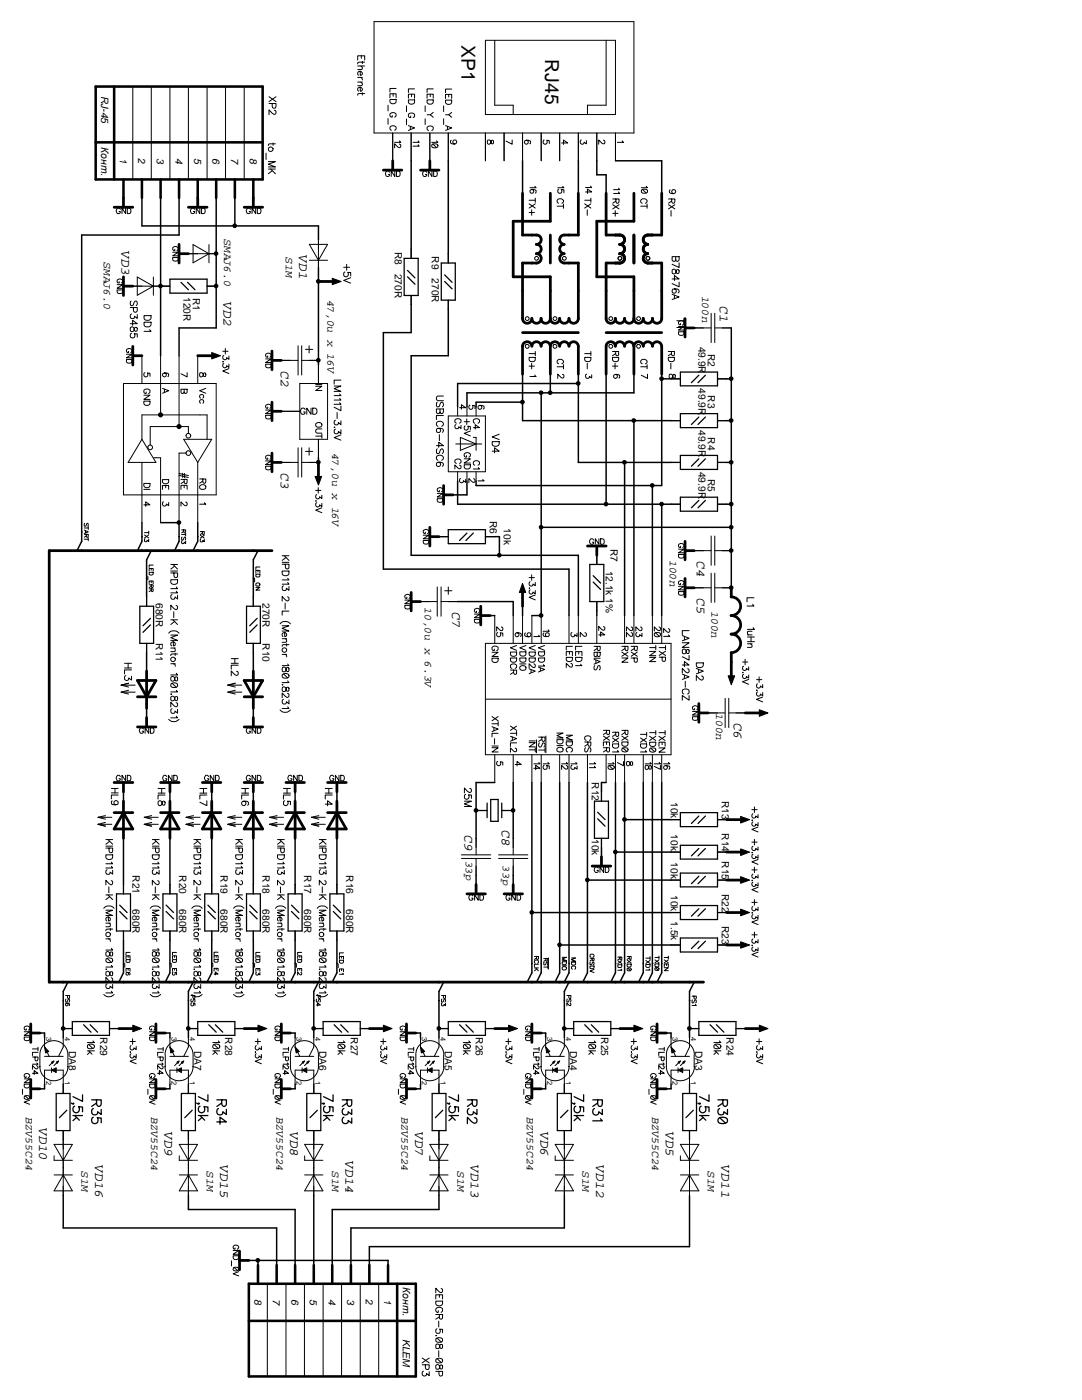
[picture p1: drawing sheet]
<svg xmlns="http://www.w3.org/2000/svg" width="216mm" height="279mm" viewBox="0 0 216 279" stroke-linecap="round" stroke-linejoin="round" font-family="sans-serif">
<defs><g id="words">
<g font-size="3.9">
<text x="92.1" y="9" transform="rotate(90 92.1 9)">XP1</text>
<text x="108.8" y="11.9" transform="rotate(90 108.8 11.9)">RJ45</text>
</g>
<g font-size="2.7">
<text x="24.2" y="50" transform="rotate(90 24.2 50)">VD3</text>
<text x="59.7" y="50.9" transform="rotate(90 59.7 50.9)">VD1</text>
<text x="44.6" y="60.2" transform="rotate(90 44.6 60.2)">VD2</text>
<text x="143.6" y="61" transform="rotate(90 143.6 61)">C1</text>
<text x="56" y="74" transform="rotate(90 56 74)">C2</text>
<text x="56" y="94.4" transform="rotate(90 56 94.4)">C3</text>
<text x="139" y="111.9" transform="rotate(90 139 111.9)">C4</text>
<text x="139" y="119.3" transform="rotate(90 139 119.3)">C5</text>
<text x="90.3" y="122.1" transform="rotate(90 90.3 122.1)">C7</text>
<text x="146.4" y="144.4" transform="rotate(90 146.4 144.4)">C6</text>
<text x="92.7" y="166.6" transform="rotate(90 92.7 166.6)">C9</text>
<text x="100.1" y="165.7" transform="rotate(90 100.1 165.7)">C8</text>
<text x="7.8" y="225.1" transform="rotate(90 7.8 225.1)">VD10</text>
<text x="32.9" y="225.9" transform="rotate(90 32.9 225.9)">VD9</text>
<text x="57.9" y="225.9" transform="rotate(90 57.9 225.9)">VD8</text>
<text x="82.8" y="225.9" transform="rotate(90 82.8 225.9)">VD7</text>
<text x="107.9" y="225.9" transform="rotate(90 107.9 225.9)">VD6</text>
<text x="132.8" y="225.9" transform="rotate(90 132.8 225.9)">VD5</text>
<text x="19" y="232.5" transform="rotate(90 19 232.5)">VD16</text>
<text x="43.9" y="232.5" transform="rotate(90 43.9 232.5)">VD15</text>
<text x="69" y="231.6" transform="rotate(90 69 231.6)">VD14</text>
<text x="94" y="232.5" transform="rotate(90 94 232.5)">VD13</text>
<text x="119" y="232.5" transform="rotate(90 119 232.5)">VD12</text>
<text x="144" y="232.5" transform="rotate(90 144 232.5)">VD11</text>
</g>
<g font-size="2.2">
<text x="44.7" y="47.7" transform="rotate(90 44.7 47.7)">SMAJ6.0</text>
<text x="20.7" y="52.3" transform="rotate(90 20.7 52.3)">SMAJ6.0</text>
<text x="57" y="51.4" transform="rotate(90 57 51.4)">S1M</text>
<text x="65.3" y="59.8" transform="rotate(90 65.3 59.8)">47,0u x 16V</text>
<text x="140.1" y="59" transform="rotate(90 140.1 59)">100n</text>
<text x="66.3" y="90.3" transform="rotate(90 66.3 90.3)">47,0u x 16V</text>
<text x="133.6" y="111.8" transform="rotate(90 133.6 111.8)">100n</text>
<text x="84.8" y="121.2" transform="rotate(90 84.8 121.2)">10,0u x 6.3V</text>
<text x="142" y="122" transform="rotate(90 142 122)">100n</text>
<text x="142.9" y="142.3" transform="rotate(90 142.9 142.3)">100n</text>
<text x="92.9" y="171.7" transform="rotate(90 92.9 171.7)">33p</text>
<text x="100.3" y="172.7" transform="rotate(90 100.3 172.7)">33p</text>
<text x="5.2" y="223" transform="rotate(90 5.2 223)">BZV55C24</text>
<text x="30.1" y="223" transform="rotate(90 30.1 223)">BZV55C24</text>
<text x="55.2" y="223" transform="rotate(90 55.2 223)">BZV55C24</text>
<text x="80.1" y="223" transform="rotate(90 80.1 223)">BZV55C24</text>
<text x="105.2" y="223" transform="rotate(90 105.2 223)">BZV55C24</text>
<text x="130.1" y="223" transform="rotate(90 130.1 223)">BZV55C24</text>
<text x="16.3" y="233.8" transform="rotate(90 16.3 233.8)">S1M</text>
<text x="41.3" y="233.8" transform="rotate(90 41.3 233.8)">S1M</text>
<text x="66.3" y="233.8" transform="rotate(90 66.3 233.8)">S1M</text>
<text x="91.3" y="233.8" transform="rotate(90 91.3 233.8)">S1M</text>
<text x="116.2" y="233.8" transform="rotate(90 116.2 233.8)">S1M</text>
<text x="141.3" y="233.8" transform="rotate(90 141.3 233.8)">S1M</text>
</g>
<g font-size="2">
<text x="20.2" y="19.1" transform="rotate(90 20.2 19.1)">RJ-45</text>
<text x="20.2" y="29.3" transform="rotate(90 20.2 29.3)">Конт.</text>
<text x="23.9" y="31.5" transform="rotate(90 23.9 31.5)">1</text>
<text x="27.6" y="31.5" transform="rotate(90 27.6 31.5)">2</text>
<text x="31.3" y="31.5" transform="rotate(90 31.3 31.5)">3</text>
<text x="35" y="31.5" transform="rotate(90 35 31.5)">4</text>
<text x="38.7" y="31.5" transform="rotate(90 38.7 31.5)">5</text>
<text x="42.4" y="31.5" transform="rotate(90 42.4 31.5)">6</text>
<text x="46.1" y="31.5" transform="rotate(90 46.1 31.5)">7</text>
<text x="49.8" y="31.5" transform="rotate(90 49.8 31.5)">8</text>
<text x="78.8" y="50.2" transform="rotate(90 78.8 50.2)">R8</text>
<text x="86.2" y="51.1" transform="rotate(90 86.2 51.1)">R9</text>
<text x="36.6" y="59.3" transform="rotate(90 36.6 59.3)">120R</text>
<text x="38.5" y="59.5" transform="rotate(90 38.5 59.5)">R1</text>
<text x="78.8" y="54.6" transform="rotate(90 78.8 54.6)">270R</text>
<text x="86.2" y="55.5" transform="rotate(90 86.2 55.5)">270R</text>
<text x="139.4" y="69.2" transform="rotate(90 139.4 69.2)">49.9R</text>
<text x="141.3" y="70.6" transform="rotate(90 141.3 70.6)">R2</text>
<text x="139.4" y="77.5" transform="rotate(90 139.4 77.5)">49.9R</text>
<text x="141.3" y="78.9" transform="rotate(90 141.3 78.9)">R3</text>
<text x="139.4" y="85.8" transform="rotate(90 139.4 85.8)">49.9R</text>
<text x="141.3" y="87.2" transform="rotate(90 141.3 87.2)">R4</text>
<text x="139.4" y="94.1" transform="rotate(90 139.4 94.1)">49.9R</text>
<text x="141.3" y="95.6" transform="rotate(90 141.3 95.6)">R5</text>
<text x="97.7" y="103.9" transform="rotate(90 97.7 103.9)">R6</text>
<text x="100.5" y="105.5" transform="rotate(90 100.5 105.5)">10k</text>
<text x="120.9" y="113.9" transform="rotate(90 120.9 113.9)">12.1k 1%</text>
<text x="121.8" y="109.5" transform="rotate(90 121.8 109.5)">R7</text>
<text x="31.1" y="120.4" transform="rotate(90 31.1 120.4)">680R</text>
<text x="52.4" y="120.4" transform="rotate(90 52.4 120.4)">270R</text>
<text x="31.1" y="128.4" transform="rotate(90 31.1 128.4)">R11</text>
<text x="52.4" y="128.4" transform="rotate(90 52.4 128.4)">R10</text>
<text x="118.1" y="156.1" transform="rotate(90 118.1 156.1)">R12</text>
<text x="133.9" y="160.1" transform="rotate(90 133.9 160.1)">10k</text>
<text x="144.1" y="159.9" transform="rotate(90 144.1 159.9)">R13</text>
<text x="118.1" y="167.5" transform="rotate(90 118.1 167.5)">10k</text>
<text x="133.9" y="166.5" transform="rotate(90 133.9 166.5)">10k</text>
<text x="144.1" y="166.3" transform="rotate(90 144.1 166.3)">R14</text>
<text x="133.9" y="172.1" transform="rotate(90 133.9 172.1)">10k</text>
<text x="144.1" y="171.9" transform="rotate(90 144.1 171.9)">R15</text>
<text x="26.5" y="174.7" transform="rotate(90 26.5 174.7)">R21</text>
<text x="35.7" y="174.7" transform="rotate(90 35.7 174.7)">R20</text>
<text x="44" y="174.7" transform="rotate(90 44 174.7)">R19</text>
<text x="52.4" y="174.7" transform="rotate(90 52.4 174.7)">R18</text>
<text x="60.7" y="174.7" transform="rotate(90 60.7 174.7)">R17</text>
<text x="69" y="174.7" transform="rotate(90 69 174.7)">R16</text>
<text x="133.9" y="178.6" transform="rotate(90 133.9 178.6)">10k</text>
<text x="144.1" y="178.4" transform="rotate(90 144.1 178.4)">R22</text>
<text x="26.5" y="181.5" transform="rotate(90 26.5 181.5)">680R</text>
<text x="35.7" y="181.5" transform="rotate(90 35.7 181.5)">680R</text>
<text x="44" y="181.5" transform="rotate(90 44 181.5)">680R</text>
<text x="52.4" y="181.5" transform="rotate(90 52.4 181.5)">680R</text>
<text x="60.7" y="181.5" transform="rotate(90 60.7 181.5)">680R</text>
<text x="69" y="181.5" transform="rotate(90 69 181.5)">680R</text>
<text x="133.9" y="183.9" transform="rotate(90 133.9 183.9)">1.5k</text>
<text x="144.1" y="184.8" transform="rotate(90 144.1 184.8)">R23</text>
<text x="13.7" y="209.7" transform="rotate(90 13.7 209.7)">DA8</text>
<text x="20" y="207.1" transform="rotate(90 20 207.1)">R29</text>
<text x="38.7" y="209.7" transform="rotate(90 38.7 209.7)">DA7</text>
<text x="45" y="207.1" transform="rotate(90 45 207.1)">R28</text>
<text x="63.7" y="209.7" transform="rotate(90 63.7 209.7)">DA6</text>
<text x="70" y="207.1" transform="rotate(90 70 207.1)">R27</text>
<text x="88.7" y="209.7" transform="rotate(90 88.7 209.7)">DA5</text>
<text x="95" y="207.1" transform="rotate(90 95 207.1)">R26</text>
<text x="113.7" y="209.7" transform="rotate(90 113.7 209.7)">DA4</text>
<text x="120" y="207.1" transform="rotate(90 120 207.1)">R25</text>
<text x="138.7" y="209.7" transform="rotate(90 138.7 209.7)">DA3</text>
<text x="145" y="207.1" transform="rotate(90 145 207.1)">R24</text>
<text x="80.4" y="256.9" transform="rotate(90 80.4 256.9)">Конт.</text>
<text x="50.8" y="259.3" transform="rotate(90 50.8 259.3)">8</text>
<text x="54.4" y="259.3" transform="rotate(90 54.4 259.3)">7</text>
<text x="58.2" y="259.3" transform="rotate(90 58.2 259.3)">6</text>
<text x="61.8" y="259.3" transform="rotate(90 61.8 259.3)">5</text>
<text x="65.6" y="259.3" transform="rotate(90 65.6 259.3)">4</text>
<text x="69.3" y="259.3" transform="rotate(90 69.3 259.3)">3</text>
<text x="73" y="259.3" transform="rotate(90 73 259.3)">2</text>
<text x="76.7" y="259.3" transform="rotate(90 76.7 259.3)">1</text>
<text x="80.4" y="267.2" transform="rotate(90 80.4 267.2)">KLEM</text>
</g>
<g font-size="1.5">
<text x="9.2" y="206.9" transform="rotate(90 9.2 206.9)">3</text>
<text x="12.9" y="206.9" transform="rotate(90 12.9 206.9)">4</text>
<text x="34.2" y="206.9" transform="rotate(90 34.2 206.9)">3</text>
<text x="37.9" y="206.9" transform="rotate(90 37.9 206.9)">4</text>
<text x="59.2" y="206.9" transform="rotate(90 59.2 206.9)">3</text>
<text x="62.9" y="206.9" transform="rotate(90 62.9 206.9)">4</text>
<text x="84.2" y="206.9" transform="rotate(90 84.2 206.9)">3</text>
<text x="87.9" y="206.9" transform="rotate(90 87.9 206.9)">4</text>
<text x="109.2" y="206.9" transform="rotate(90 109.2 206.9)">3</text>
<text x="112.9" y="206.9" transform="rotate(90 112.9 206.9)">4</text>
<text x="134.2" y="206.9" transform="rotate(90 134.2 206.9)">3</text>
<text x="137.9" y="206.9" transform="rotate(90 137.9 206.9)">4</text>
<text x="9.2" y="215.7" transform="rotate(90 9.2 215.7)">2</text>
<text x="12.9" y="215.7" transform="rotate(90 12.9 215.7)">1</text>
<text x="34.2" y="215.7" transform="rotate(90 34.2 215.7)">2</text>
<text x="37.9" y="215.7" transform="rotate(90 37.9 215.7)">1</text>
<text x="59.2" y="215.7" transform="rotate(90 59.2 215.7)">2</text>
<text x="62.9" y="215.7" transform="rotate(90 62.9 215.7)">1</text>
<text x="84.2" y="215.7" transform="rotate(90 84.2 215.7)">2</text>
<text x="87.9" y="215.7" transform="rotate(90 87.9 215.7)">1</text>
<text x="109.2" y="215.7" transform="rotate(90 109.2 215.7)">2</text>
<text x="112.9" y="215.7" transform="rotate(90 112.9 215.7)">1</text>
<text x="134.2" y="215.7" transform="rotate(90 134.2 215.7)">2</text>
<text x="137.9" y="215.7" transform="rotate(90 137.9 215.7)">1</text>
</g>
</g></defs>
<g fill="none" stroke="#000" stroke-width=".3">
<path d="M28.3 39.5v5.6h35.2v2.7M32 39.5v31.5M35.7 39.5v7.4h-19.4v61.1l-.9 1.9M43.1 39.5v25.9h-7.4v5.6M46.9 39.5v5.6M82 32.1v17.6M89.5 32.1v18.5M104.3 32.1v6.5M115.4 32.1v6.5M119.1 32.1v2.8h1.8v3.7M122.8 32.1h9.2v6.5M63.5 53.4v19.5"/>
<path d="M82 60.8v5.6h-5.5v47.2h37v9.3M89.5 61.7v9.3h-7.5v39.8h33.4v12.1M104.3 74.7v9.2h29.6M108 78.4v44.5h-1.9M109.8 74.7v3.7M115.4 76.5h-24.1v4.7M115.4 74.7v17.6h18.5M120.9 74.7v25.9M126.5 74.7v3.7h-33.3v2.8M132 74.7v22.2h-37v-.9M132 75.6h1.9M145 75.6h.9"/>
<path d="M145.9 65.4v51.9M63.5 91.4v.9M91.3 96v4.6h42.6M93.2 96v2.8h-2.8M104.3 80.3h-9.3v.9M124.6 92.3v30.6M126.5 83.9v39M130.2 96.9v26M145 83.9h.9M145 92.3h.9M28.3 104.3v3.7l-.9 1.9M30.2 109.9l-.9 1.8v7.4"/>
<path d="M32 104.3h3.7v3.7l-.9 1.9M39.5 104.3v3.7l-1 1.9M51.5 109.9l-1 1.8v7.4M98.7 107.1h1v3.7M108 105.2h37.9M132 100.6v22.3M145 100.6h.9M29.3 130.3v3.6M50.5 130.3v3.6M91.3 120.1h11.1v2.8M97.8 122.9h.9M104.3 121v1.9"/>
<path d="M119.1 121.9v1M24.6 158v1.9M29.3 141.4v1.8M33.9 158v1.9M42.2 158v1.9M50.5 141.4v1.8M50.5 158v1.9M58.9 158v1.9M67.2 158v1.9M98.7 156.2h-3.7v11.1M102.4 156.2v11.1M106.1 156.2v37.9l-.9 1.9"/>
<path d="M108 156.2v37.9l-.9 1.9M111.7 156.2v37.9l-1 1.9M113.5 156.2v37.9l-.9 1.9M117.2 156.2v37.9l-.9 1.9M120.9 156.2h-.9v1.8M122.8 156.2v37.9l-.9 1.9M124.6 156.2v37.9l-.9 1.9M128.4 156.2v37.9l-1 1.9M130.2 156.2v37.9l-.9 1.9M132 156.2v37.9l-.9 1.9M24.6 167.3v9.2M33.9 167.3v9.2"/>
<path d="M42.2 167.3v9.2M50.5 167.3v9.2M58.9 167.3v9.2M67.2 167.3v9.2M95 174.7v1.8M102.4 174.7v1.8M117.2 175.6h16.7M120 169.2v1.8M122.8 170.1h11.1M124.6 163.6h9.3M13.5 196l-.9 1.9v9.2M24.6 187.7v6.4l-.9 1.9"/>
<path d="M33.9 187.7v6.4l-.9 1.9M38.5 196l-.9 1.9v9.2M42.2 187.7v6.4l-.9 1.9M50.5 187.7v6.4l-.8 1.9M58.9 187.7v6.4l-.9 1.9M63.5 196l-.9 1.9v9.2M67.2 187.7v6.4l-.9 1.9M88.5 196l-.9 1.9v9.2M106.1 182.1h27.8M111.7 188.6h22.2M113.5 196l-.9 1.9v9.2M138.5 196l-.9 1.9v9.2"/>
<path d="M8 206.2h.9v.9M8.9 216.4v.9h-.9M33 206.2h.9v.9M33.9 216.4v.9h-.9M58 206.2h.9v.9M58.9 216.4v.9h-.9M83 206.2h.9v.9M83.9 216.4v.9h-.9M108 206.2h.9v.9M108.9 216.4v.9h-.9M133 206.2h.9v.9M133.9 216.4v.9h-.9"/>
<path d="M12.6 238.6v6.5h42.6v7.4M37.6 238.6v2.8h21.3v11.1M62.6 238.6v13.9M87.6 238.6v2.8h-21.3v11.1M112.6 238.6v6.5h-42.6v7.4M137.6 238.6v10.2h-63.9v3.7M49.7 251.5h27.7v1M51.5 251.5v1"/>
</g>
<g fill="#000" stroke="#000" stroke-width=".2">
<path d="M66.3 55.5l1.8 .7-1.8 .6z" fill-rule="evenodd"/>
<path d="M42.2 70.4l1.8 .6-1.8 .6z" fill-rule="evenodd"/>
<path d="M62.9 95.1h1.3l-.7 1.7z" fill-rule="evenodd"/>
<path d="M104.3 116.5l.6 1.7h-1.3z" fill-rule="evenodd"/>
<path d="M145.3 134.9h1.3l-.7 1.8z" fill-rule="evenodd"/>
<path d="M151.5 141.6l1.7 .7-1.7 .7z" fill-rule="evenodd"/>
<path d="M147.8 169.4l1.8 .7-1.8 .6z" fill-rule="evenodd"/>
<path d="M147.8 175l1.8 .6-1.8 .7z" fill-rule="evenodd"/>
<path d="M147.8 162.9l1.8 .7-1.8 .7z" fill-rule="evenodd"/>
<path d="M147.8 188l1.8 .6-1.8 .6z" fill-rule="evenodd"/>
<path d="M147.8 181.4l1.8 .7-1.8 .7z" fill-rule="evenodd"/>
<path d="M8.9 209l.8 .8-.6 .3z" fill-rule="evenodd"/>
<path d="M10.3 212l.5-.2-.3 .4z" fill-rule="evenodd"/>
<path d="M10.3 213.6l.9-.5v.9z" fill-rule="evenodd"/>
<path d="M11.2 212l.5-.2-.3 .4z" fill-rule="evenodd"/>
<path d="M26.5 204.6l1.7 .7-1.7 .6z" fill-rule="evenodd"/>
<path d="M33.9 209l.8 .8-.6 .3z" fill-rule="evenodd"/>
<path d="M35.3 212l.4-.2-.2 .4z" fill-rule="evenodd"/>
<path d="M35.3 213.6l.9-.5v.9z" fill-rule="evenodd"/>
<path d="M36.2 212l.5-.2-.3 .4z" fill-rule="evenodd"/>
<path d="M51.5 204.6l1.8 .7-1.8 .6z" fill-rule="evenodd"/>
<path d="M58.9 209l.8 .8-.6 .3z" fill-rule="evenodd"/>
<path d="M60.3 212l.4-.2-.2 .4z" fill-rule="evenodd"/>
<path d="M60.3 213.6l.9-.5v.9z" fill-rule="evenodd"/>
<path d="M61.2 212l.5-.2-.3 .4z" fill-rule="evenodd"/>
<path d="M76.5 204.6l1.7 .7-1.7 .6z" fill-rule="evenodd"/>
<path d="M83.9 209l.9 .8-.7 .3z" fill-rule="evenodd"/>
<path d="M85.3 212l.5-.2-.3 .4z" fill-rule="evenodd"/>
<path d="M85.3 213.6l.9-.5v.9z" fill-rule="evenodd"/>
<path d="M86.2 212l.5-.2-.3 .4z" fill-rule="evenodd"/>
<path d="M101.5 204.6l1.8 .7-1.8 .6z" fill-rule="evenodd"/>
<path d="M108.9 209l.8 .8-.6 .3z" fill-rule="evenodd"/>
<path d="M110.3 212l.4-.2-.2 .4z" fill-rule="evenodd"/>
<path d="M110.3 213.6l.9-.5v.9z" fill-rule="evenodd"/>
<path d="M111.2 212l.5-.2-.3 .4z" fill-rule="evenodd"/>
<path d="M126.5 204.6l1.8 .7-1.8 .6z" fill-rule="evenodd"/>
<path d="M133.9 209l.8 .8-.6 .3z" fill-rule="evenodd"/>
<path d="M135.3 212l.5-.2-.3 .4z" fill-rule="evenodd"/>
<path d="M135.3 213.6l.9-.5v.9z" fill-rule="evenodd"/>
<path d="M136.2 212l.5-.2-.3 .4z" fill-rule="evenodd"/>
<path d="M151.5 204.6l1.7 .7-1.7 .6z" fill-rule="evenodd"/>
<circle cx="32" cy="57.1" r=".37"/>
<circle cx="43.1" cy="57.1" r=".37"/>
<circle cx="43.1" cy="50.6" r=".37"/>
<circle cx="46.8" cy="45.1" r=".37"/>
<circle cx="63.5" cy="56.1" r=".37"/>
<circle cx="63.5" cy="71.9" r=".37"/>
<circle cx="108" cy="78.4" r=".37"/>
<circle cx="109.8" cy="78.4" r=".37"/>
<circle cx="115.4" cy="76.5" r=".37"/>
<circle cx="132" cy="75.6" r=".37"/>
<circle cx="145.9" cy="75.6" r=".37"/>
<circle cx="63.5" cy="92.3" r=".37"/>
<circle cx="104.2" cy="80.2" r=".37"/>
<circle cx="124.6" cy="92.3" r=".37"/>
<circle cx="126.5" cy="83.9" r=".37"/>
<circle cx="130.1" cy="96.9" r=".37"/>
<circle cx="145.9" cy="83.9" r=".37"/>
<circle cx="145.9" cy="92.3" r=".37"/>
<circle cx="35.7" cy="104.3" r=".37"/>
<circle cx="99.6" cy="110.8" r=".37"/>
<circle cx="108" cy="105.2" r=".37"/>
<circle cx="120.9" cy="100.6" r=".37"/>
<circle cx="132" cy="100.6" r=".37"/>
<circle cx="145.9" cy="100.6" r=".37"/>
<circle cx="145.9" cy="117.3" r=".37"/>
<circle cx="145.9" cy="109.9" r=".37"/>
<circle cx="145.9" cy="105.2" r=".37"/>
<circle cx="108" cy="122.8" r=".37"/>
<circle cx="95" cy="161.7" r=".37"/>
<circle cx="102.4" cy="161.7" r=".37"/>
<circle cx="117.2" cy="175.6" r=".37"/>
<circle cx="122.8" cy="170" r=".37"/>
<circle cx="124.6" cy="163.5" r=".37"/>
<circle cx="106.1" cy="182.1" r=".37"/>
<circle cx="111.6" cy="188.6" r=".37"/>
<circle cx="12.6" cy="205.2" r=".37"/>
<circle cx="37.6" cy="205.2" r=".37"/>
<circle cx="62.6" cy="205.2" r=".37"/>
<circle cx="87.6" cy="205.2" r=".37"/>
<circle cx="112.6" cy="205.2" r=".37"/>
<circle cx="137.6" cy="205.2" r=".37"/>
<circle cx="51.4" cy="251.5" r=".37"/>
</g>
<g fill="none" stroke="#000" stroke-width=".2">
<path d="M26.5 17.3v18.5M30.2 17.3v18.5M33.9 17.3v18.5M37.6 17.3v18.5M41.3 17.3v18.5M45 17.3v18.5M48.7 17.3v18.5M53.7 19.3l1.4 1M55.1 19.3l-1.4 1M71.4 12v-.9h1.4v.9M71.4 13.2h1.4M71.4 15.5h.9"/>
<path d="M71.4 16.4h.9M71.9 14.2v.8a.4 .4 0 0 0 .4-.4 .4 .4 0 0 0-.4-.4h-.1a.45 .45 0 0 0-.4 .4 .45 .45 0 0 0 .1 .4M71.9 15.5h.2l.2 .5M71.9 17.4v.8a.4 .4 0 0 0 .4-.4 .4 .4 0 0 0-.4-.4h-.1a.45 .45 0 0 0-.4 .3 .45 .45 0 0 0 .1 .5M72 13.2l.3 .3-.1 .3-.8 .1M72 16.4l.3 .3-.1 .4h-.8M72.1 11.1v.5M72.3 12.2v.5M72.3 18.5v.5M72.8 12.4h-1.2l-.2 .1v.2M72.8 18.7h-1.2l-.2 .1v.2M74.6 4.3h51.9v22.2h-51.9z"/>
<path d="M77.8 19.5v-.8h1.2v.8M77.8 19.9h1.2v.4a.65 .65 0 0 1-.6 .4 .65 .65 0 0 1-.6-.4zM78.4 18.7v.5M79 17.7h-1.2v.7M81.5 19.6v-.8h1.2v.8M81.5 19.9h1.2v.5a.65 .65 0 0 1-.6 .4 .65 .65 0 0 1-.6-.4zM82.1 18.8v.5M82.7 17.7h-1.2v.8M85.2 19.6v-.8h1.2v.8M85.2 19.9h1.2v.5a.65 .65 0 0 1-.6 .4 .65 .65 0 0 1-.6-.4zM85.9 18.8v.5M86.4 17.7h-1.2v.8"/>
<path d="M88.9 19.6v-.8h1.2v.8M88.9 20h1.2v.4a.65 .65 0 0 1-.6 .4 .65 .65 0 0 1-.6-.4zM89.5 18.8v.5M90.1 17.8h-1.2v.7M96.9 8h25.9v14.9h-25.9zM98.7 8v13h3.7v1.9M120.9 8v13h-3.7v1.9M24.6 35.8v5.6M28.3 35.8v3.7M32 35.8v3.7M35.7 35.8v3.7M39.5 35.8v5.6"/>
<path d="M43.1 35.8v3.7M46.9 35.8v3.7M50.5 35.8v5.6M53.1 30.6v1.2M53.6 32.3h1.3l-1.3 .5 1.3 .5h-1.3M53.6 33.7h1.3M53.7 20.7h1.4l-.2 .8h-.5l-.1-.8M54 33.7l.9 1M54.3 34.1l-.7 .6M54.5 28.5v.5M54.7 22l.4 .3v.3l-.3 .2-.5-.2-.6-.7v1M54.9 28.7h-1.1l-.2 .1v.2"/>
<path d="M77.4 21v1.1M77.4 23.7v1.1M77.7 34.4a.45 .45 0 0 0-.6-.2 .45 .45 0 0 0-.2 .6 .4 .4 0 0 0 .4 .4 .4 .4 0 0 0 .4-.4h-.2M78.1 26a.46 .46 0 0 1-.3-.5 .46 .46 0 0 1 .5-.4h.3a.46 .46 0 0 1 .4 .4 .46 .46 0 0 1-.3 .5M78.3 23.1v.3a.45 .45 0 0 1-.5-.5 .45 .45 0 0 1 .5-.4h.3a.46 .46 0 0 1 .4 .3 .46 .46 0 0 1-.3 .6M78.4 26.5v7.5M78.8 34.1v1.1l-.7-1.1v1.1M79.1 34.1a.57 .57 0 0 1 .8 .6 .57 .57 0 0 1-.8 .5zM79.7 28.7a.36 .36 0 0 1 .3 .4 .36 .36 0 0 1-.4 .4l-.9-.8v.8M79.7 28.1l.3 .3h-1.3M81.1 21.1v1.2M81.1 23.7v1.2"/>
<path d="M81.5 25.1l1.2 .4-1.2 .5M81.9 25.2v.6M82 23.2v.3a.45 .45 0 0 1-.5-.5 .45 .45 0 0 1 .5-.4h.3a.46 .46 0 0 1 .4 .3 .46 .46 0 0 1-.3 .6M82 26.5v5.6M83.4 28.1l.3 .3h-1.3M83.4 28.9l.3 .3h-1.3M84.8 21.1v1.2M84.8 23.7v1.1M85.1 34.4a.45 .45 0 0 0-.6-.2 .45 .45 0 0 0-.2 .6 .4 .4 0 0 0 .4 .4 .4 .4 0 0 0 .4-.4h-.2M85.5 26a.46 .46 0 0 1-.3-.5 .46 .46 0 0 1 .5-.4h.3a.46 .46 0 0 1 .5 .4 .46 .46 0 0 1-.4 .5M85.8 26.5v7.5M85.9 22.9l.5 .5"/>
<path d="M86.2 34.1v1.1l-.7-1.1v1.1M86.2 28.9l.5-.2a.53 .53 0 0 1 .7 .5 .72 .72 0 0 1-1.3 0zM86.4 28.7l.7 .8M86.4 22.4l-.5 .5h-.7M86.5 34.1a.57 .57 0 0 1 .8 .6 .57 .57 0 0 1-.8 .5zM87.1 28.1l.3 .3h-1.3M88.5 21.1v1.2M88.5 23.7v1.1M88.9 25.1l1.2 .4-1.2 .5M89.3 25.2v.6M89.5 26.5v5.6M89.5 22.9l.6 .5"/>
<path d="M90 28l-.1 .1a.63 .63 0 0 0 .5 .7 .63 .63 0 0 0 .7-.4 .4 .4 0 0 0-.4-.5 .4 .4 0 0 0-.4 .5l.4 .3M90.1 22.4l-.6 .5h-.6M96.9 26.5v5.6M97.3 28h.4l.3 .7h.4v-.6h-.4a.51 .51 0 0 1-.1 .5 .51 .51 0 0 1-.6 .1zM100.6 26.5v5.6M102.2 27.9v.9l-1.2-.6M104.3 26.5v5.6M104.3 38.6v1.8M105 28a.4 .4 0 0 1 .4 .4 .4 .4 0 0 1-.4 .4l-.4-.4a.63 .63 0 0 1 .7-.5 .63 .63 0 0 1 .6 .6l-.2 .2M105.6 40h1.2M106.1 37.8l.2 .1a.38 .38 0 0 1 .1 .6 .38 .38 0 0 1-.6-.1l-.1-.2a.63 .63 0 0 1 .7-.4 .63 .63 0 0 1 .6 .5l-.2 .2M106.7 37.2l.3 .3h-1.3"/>
<path d="M106.8 39.5v.9M108 26.5v5.6M108.6 27.9a.46 .46 0 0 0-.2 .7 .46 .46 0 0 0 .7 .1 .46 .46 0 0 0 0-.7l.5 .1v.6M109.8 38.6v1.8M111.5 37.8a.43 .43 0 0 0-.1 .6 .43 .43 0 0 0 .6 .1 .43 .43 0 0 0 0-.7l.5 .1v.6M111.7 26.5v5.6M112.1 28.5h1.2l-.9-.6v.9M112.3 37.2l.2 .3h-1.2M115.4 26.5v5.6M115.4 38.6v1.8M116 27.9a.41 .41 0 0 0-.1 .8 .41 .41 0 0 0 .6-.3l.5 .3v-.6M116.7 40h1.2"/>
<path d="M116.8 38.3h1.3l-.9-.6v.9M117.9 37.1l.2 .3h-1.3M117.9 39.5v.9M119.1 26.5v5.6M120.4 28l.3 .2-.1 .5h-.4l-.7-.8v.9M120.9 38.6v1.8M122.3 39.7h1.2l-.1 .8h-.4l-.1-.8M122.8 26.5v5.6M123.4 37.5l.3 .3h-1.3M123.4 38.3l.3 .3h-1.3M124.2 28.1l.2 .3h-1.2M126.5 38.6v1.8"/>
<path d="M128 37.9l.5-.1a.53 .53 0 0 1 .7 .4 .72 .72 0 0 1-1.2 0zM128.2 37.8l.7 .7M128.9 37.2l.3 .3h-1.2M132 38.6v1.8M133.4 39.7h1.3l-.2 .8h-.3l-.2-.8M133.7 37.9l-.1 .1a.63 .63 0 0 0 .5 .7 .63 .63 0 0 0 .7-.4 .4 .4 0 0 0-.4-.5 .4 .4 0 0 0-.4 .5l.4 .4M23.4 56.8h1.1l-1.1 .7h1.1M23.4 57.9h1.1a.57 .57 0 0 1-.6 .7 .57 .57 0 0 1-.5-.7zM23.8 56.2v.3a.4 .4 0 0 1-.5-.4 .4 .4 0 0 1 .5-.4 .45 .45 0 0 1 .6 .2 .45 .45 0 0 1-.2 .6M24 41.8a.45 .45 0 0 0-.6-.2 .45 .45 0 0 0-.2 .6 .4 .4 0 0 0 .4 .4 .4 .4 0 0 0 .4-.4h-.3M24.6 57.1h9.3M25.1 41.5v1.1l-.8-1.1v1.1"/>
<path d="M25.4 41.5a.57 .57 0 0 1 .7 .6 .57 .57 0 0 1-.7 .5zM27.4 55.3l3.2 1.8-3.2 1.8zM30.6 55.3v3.6M34.5 50.3h1.1l-1.1 .8h1.1M34.5 51.4h1.1a.57 .57 0 0 1-.6 .7 .57 .57 0 0 1-.5-.7zM34.9 49.7v.3a.4 .4 0 0 1-.5-.4 .4 .4 0 0 1 .5-.4 .45 .45 0 0 1 .6 .2 .45 .45 0 0 1-.2 .6M35.7 50.6h7.4M38.5 48.8l3.2 1.8-3.2 1.9zM38.8 41.8a.45 .45 0 0 0-.6-.2 .45 .45 0 0 0-.2 .6 .4 .4 0 0 0 .4 .4 .4 .4 0 0 0 .4-.4h-.2M39.9 41.5v1.1l-.7-1.1v1.1M40.2 41.5a.57 .57 0 0 1 .8 .6 .57 .57 0 0 1-.8 .5zM41.3 57.1h1.8"/>
<path d="M41.7 48.8v3.7M50 41.8a.45 .45 0 0 0-.7-.2 .45 .45 0 0 0-.2 .6 .4 .4 0 0 0 .5 .4 .4 .4 0 0 0 .4-.4h-.3M51 41.5v1.1l-.7-1.1v1.1M51.4 41.5a.57 .57 0 0 1 .7 .6 .57 .57 0 0 1-.7 .5zM61.7 48.8h3.7l-1.9 3.1zM61.7 51.9h3.7M63.5 56.2h1.9M63.5 47.8v5.6M68.6 53.3h1.2M68.8 54.3a.51 .51 0 0 0-.2 .7 .51 .51 0 0 0 .8 .1 .51 .51 0 0 0 0-.7h.6v.7M69.2 52.7v1.2M70 55.4l-1.4 .6 1.4 .5"/>
<path d="M82 49.7v1.9M82 59v1.8M89.5 50.6v1.9M89.5 59.9v1.8M105.6 40.7l1.2 .8M105.6 42.4h1M106.1 41.9v1.1M106.8 40.7l-1.2 .8M107.3 51.8a.38 .38 0 0 0-.2-.6 .38 .38 0 0 0-.4 .5 .38 .38 0 0 0 .6 .2M111.2 41.1h1.2M111.5 40.6a.46 .46 0 0 1-.3-.6 .46 .46 0 0 1 .4-.3h.3a.45 .45 0 0 1 .5 .3 .45 .45 0 0 1-.3 .6M112.3 51.8a.38 .38 0 0 1 .2-.6 .38 .38 0 0 1 .5 .3 .38 .38 0 0 1-.4 .4l-.2-.1"/>
<path d="M112.4 40.7v.9M116.7 40.7l1.2 .8M117.2 41.9v1.1M117.9 40.7l-1.2 .8M122.3 40.9l1.2 .8M122.3 42.6h1M122.8 42v1.1M122.9 40.1l-.6 .5M123.5 40.9l-1.2 .8M124 51.8a.38 .38 0 0 0-.2-.6 .38 .38 0 0 0-.5 .5 .38 .38 0 0 0 .6 .2M127.8 41.1h1.3M128.1 40.6a.46 .46 0 0 1-.3-.6 .46 .46 0 0 1 .5-.3h.3a.45 .45 0 0 1 .5 .3 .45 .45 0 0 1-.3 .6"/>
<path d="M129 51.8a.38 .38 0 0 1 .2-.6 .38 .38 0 0 1 .5 .3 .38 .38 0 0 1-.4 .4l-.3-.1M129.1 40.7v.9M133.4 40.9l1.3 .8M133.9 42v1.1M134 40.1l-.6 .5M134.1 51.2h1.4l-.1 .8-.3 .2-.3-.4-.2 .4-.4-.2zM134.1 55.7h1.4l-.9-.7v1M134.1 58.7l1.4 .6-1.4 .5M134.2 53.8a.51 .51 0 0 1 .6 .1 .51 .51 0 0 1 .2 .5l.3 .2a.47 .47 0 0 0 0-.8h-.3l-.1 .5a.38 .38 0 0 1-.4 .4 .38 .38 0 0 1-.4-.4zM134.6 57.7a.43 .43 0 0 1 .3 .6 .43 .43 0 0 1-.7 .1 .43 .43 0 0 1 .1-.7h.3a.66 .66 0 0 1 .9 .5l-.2 .3M134.6 58.9v.7M134.7 40.9l-1.3 .8"/>
<path d="M134.8 51.2v.6M135.5 52.5v.9l-1.4-.7M135.5 56.3v.9l-1.4-.6M24.6 76.5h18.5v22.3h-18.5zM25.2 70.7h1.1l-1.1 .7h1.1M25.2 71.8h1.1a.57 .57 0 0 1-.5 .7 .57 .57 0 0 1-.6-.7zM25.7 70.1v.3a.4 .4 0 0 1-.5-.4 .4 .4 0 0 1 .5-.4 .45 .45 0 0 1 .6 .1 .45 .45 0 0 1-.2 .7M26 61.4h1.4l-.1 .8-.2 .1-.4-.1-.1-.8M26 64.6h1.4l-.9-.7v1M26 65.4l.1-.1a.51 .51 0 0 1 .6 .1 .51 .51 0 0 1 .1 .5l.4 .2a.47 .47 0 0 0 0-.8l-.3 .1-.1 .4a.38 .38 0 0 1-.4 .4 .38 .38 0 0 1-.4-.4zM26.2 60.1l-.2 .3 .2 .6h.3l.3-.8 .4-.1a.59 .59 0 0 1 0 .9M26.2 62.7a.47 .47 0 0 0-.3 .5 .47 .47 0 0 0 .5 .4 .47 .47 0 0 0 .4-.5l.6 .4v-.7"/>
<path d="M26.2 66.5a.49 .49 0 0 0-.2 .7 .49 .49 0 0 0 .7 .1 .49 .49 0 0 0 .1-.7h.6v.7M26.5 71h1.8v5.5M28.7 78.9h1.2l-1.2 .8h1.2M28.7 63h1.4v.5a.75 .75 0 0 1-.7 .4 .75 .75 0 0 1-.7-.4zM28.7 64.3h1.4v.5a.75 .75 0 0 1-.7 .5 .75 .75 0 0 1-.7-.5zM28.9 74.4a.46 .46 0 0 0-.1 .7 .46 .46 0 0 0 .7 0 .46 .46 0 0 0-.1-.7l.5 .1v.6M29.2 78.2v.3a.45 .45 0 0 1-.5-.4 .45 .45 0 0 1 .5-.5h.3a.46 .46 0 0 1 .4 .4 .46 .46 0 0 1-.3 .5M29.9 65.8l.2 .3h-1.4M32 71v11.8M32.4 77.5l1.3 .5-1.3 .5M32.8 74.4a.4 .4 0 0 1 .4 .4 .4 .4 0 0 1-.4 .4l-.4-.4a.63 .63 0 0 1 .7-.4 .63 .63 0 0 1 .6 .5l-.2 .2M32.8 77.7v.6"/>
<path d="M35.7 71v14.1M36.1 77.7h1.2v.7l-.3 .1-.3-.3v.2l-.4 .1-.2-.3zM36.7 77.7v.5M37.3 74.4v.8l-1.2-.6M39.9 74.4h.4l.3 .7h.4v-.6h-.4a.51 .51 0 0 1-.1 .6 .51 .51 0 0 1-.6 0zM40 79.5a.4 .4 0 0 1-.1-.6 .4 .4 0 0 1 .6 0 .4 .4 0 0 1 0 .6M41.1 77.5l-1.3 .5 1.3 .5M41.3 71h-1.8v5.5M44.4 70.1h1.1M44.5 72.1v.2zM44.7 71a.41 .41 0 0 0-.2 .7 .41 .41 0 0 0 .7-.3l.5 .3v-.6M44.7 72.6a.41 .41 0 0 0-.2 .7 .41 .41 0 0 0 .7-.3l.5 .3v-.6"/>
<path d="M45 69.6v1.1M45.7 73.6l-1.3 .4 1.3 .5M53 71.6h1.1l-1.1 .7h1.1M53 72.7h1.1a.57 .57 0 0 1-.5 .7 .57 .57 0 0 1-.6-.7zM53.4 71v.3a.4 .4 0 0 1-.4-.4 .4 .4 0 0 1 .4-.4 .45 .45 0 0 1 .6 .2 .45 .45 0 0 1-.2 .6M54.3 71.9h5.2M59.5 69v5.8M59.8 76.5h5.6v11.2h-5.6zM60.2 69v5.8M60.2 71.9h3.3M61 69.7h1.4M61.7 69v1.4"/>
<path d="M63 77.1h1.2l-1.2 .8h1.2M63 76.8h1.2M63.5 72.9v3.6M66.7 77h1.3l-1.3 .6 1.3 .5h-1.3M67.8 78.6l.2 .4h-1.3M67.8 79.5l.2 .3h-1.3M68 75.9h-1.3v.8M88.5 79l-1.3 .1-.1 .3a.43 .43 0 0 0 .4 .6h1M104.3 72.9v1.8M104.3 66.4h1.8M104.9 63.8a.38 .38 0 0 1 .2-.6 .38 .38 0 0 1 .5 .4 .38 .38 0 0 1-.6 .3l-.1-.1M104.9 68.8a.39 .39 0 0 1 .6 0 .39 .39 0 0 1-.1 .6 .39 .39 0 0 1-.5-.1v-.4"/>
<path d="M105.6 71.3h1.2v.5a.65 .65 0 0 1-.6 .4 .65 .65 0 0 1-.6-.4zM105.6 70.6h1.2M105.6 73.1h1M106.1 72.5v1.1M106.7 74.8l.3 .3h-1.3M106.8 70.1v.9M109.8 72.9v1.8M110.4 63.8a.38 .38 0 0 1 .3-.6 .38 .38 0 0 1 .4 .4 .38 .38 0 0 1-.5 .3l-.2-.1M110.4 68.8a.39 .39 0 0 1 .6 0 .39 .39 0 0 1 0 .6 .39 .39 0 0 1-.6-.1v-.4M111.2 73.2h1.2M111.5 72.6a.46 .46 0 0 1-.3-.5 .46 .46 0 0 1 .4-.4h.3a.45 .45 0 0 1 .5 .4 .45 .45 0 0 1-.3 .5M112.2 74.7l.3 .3-.1 .4h-.3l-.8-.7v.8"/>
<path d="M112.4 72.8v.8M113.5 66.4h1.9M115.4 72.9v1.8M116.7 71.3h1.2v.5a.65 .65 0 0 1-.6 .4 .65 .65 0 0 1-.6-.4zM116.7 70.6h1.2M117.1 74.7a.41 .41 0 0 0-.2 .7 .41 .41 0 0 0 .7-.3l.5 .3v-.6M117.2 72.5v1.1M117.9 70.1v.9M120.9 72.9v1.8M120.9 66.4h1.9M121.5 63.8a.38 .38 0 0 1 .3-.6 .38 .38 0 0 1 .4 .4 .38 .38 0 0 1-.5 .3l-.1-.1M121.6 68.8a.39 .39 0 0 1 .6 0 .39 .39 0 0 1-.1 .6 .39 .39 0 0 1-.6-.1v-.4"/>
<path d="M122.2 70.1h1.2v.9h-.4l-.1-.9M122.2 71.3h1.2v.5a.65 .65 0 0 1-.6 .4 .65 .65 0 0 1-.6-.4zM122.2 73.1h1.1M122.7 72.5v1.1M122.8 74.7a.4 .4 0 0 1 .4 .4 .4 .4 0 0 1-.4 .4l-.4-.4a.63 .63 0 0 1 .7-.4 .63 .63 0 0 1 .6 .5l-.2 .2M122.9 70.6l-.7 .4M126.5 72.9v1.8M127.1 63.8a.38 .38 0 0 1 .3-.6 .38 .38 0 0 1 .4 .4 .38 .38 0 0 1-.6 .3l-.1-.1M127.1 68.8a.39 .39 0 0 1 .6 0 .39 .39 0 0 1 0 .6 .39 .39 0 0 1-.6-.1v-.4M127.8 73.2h1.3M128.1 72.6a.46 .46 0 0 1-.3-.5 .46 .46 0 0 1 .5-.4h.3a.45 .45 0 0 1 .5 .4 .45 .45 0 0 1-.3 .5M129.1 72.8v.8"/>
<path d="M129.2 74.7v.8l-1.2-.6M130.2 66.4h1.8M132 72.9v1.8M133.3 70.1h1.3l-.1 .9h-.4l-.1-.9M133.3 71.3h1.3v.5a.65 .65 0 0 1-.6 .4 .65 .65 0 0 1-.7-.4zM133.6 74.7h.4l.3 .7h.4v-.6h-.4a.51 .51 0 0 1-.1 .6 .51 .51 0 0 1-.6 0zM133.9 72.5v1.1M133.9 75.6h1.9M134 70.6l-.7 .4M135 64h1.5M135.4 65.2h1.1l-1.1 .7h1.1M135.4 66.2h1.1a.57 .57 0 0 1-.6 .7 .57 .57 0 0 1-.5-.7z"/>
<path d="M135.8 64.6v.2a.4 .4 0 0 1-.4-.4 .4 .4 0 0 1 .4-.4 .45 .45 0 0 1 .6 .2 .45 .45 0 0 1-.2 .6M136.2 65l.3 .4h-1.5M136.5 63.5v1M136.7 65.4h5.2M141.9 62.5v5.9M142.6 65.4h3.3M142.6 62.5v5.9M143.2 75.6h1.8M28.3 87.7l2.8 4.6h-5.5zM28.3 87.7v-4.9h13v4.9M28.3 92.3v12M28.7 96.5h1.2v.4a.65 .65 0 0 1-.6 .4 .65 .65 0 0 1-.6-.4z"/>
<path d="M28.7 80.1h1.2v.4a.65 .65 0 0 1-.6 .4 .65 .65 0 0 1-.6-.4zM28.7 97.7h1.2M30.6 91.4h1.4v12.9M32.4 95.7h1.3v.4a.65 .65 0 0 1-.7 .5 .65 .65 0 0 1-.6-.5zM32.4 97.7v-.8h1.3v.8M33.1 96.9v.5M35.7 94.5l1.9 .4M35.7 94.9l1.9 .4M36.1 95.7h1.2v.8h-.4l-.2-.8M36.1 97.7v-.8h1.2v.8M36.4 94.4v.9M36.7 87.7h5.5l-2.7 4.6z"/>
<path d="M36.7 96.9v.5M36.7 96.1l-.6 .4M36.8 94.5v.8M37.1 90.4h-1.4v13.9M37.6 86.5v-1.4h-7.6v3.7M39.5 92.3v12M39.8 95.6h1.3l-.2 .8-.4-.1v-.7M39.9 96.9a.6 .6 0 0 1 .8-.2 .6 .6 0 0 1 .2 .9 .63 .63 0 0 1-.7 0 .63 .63 0 0 1-.3-.7zM40 80.5a.4 .4 0 0 1-.1-.6 .4 .4 0 0 1 .6 0 .4 .4 0 0 1 0 .6M40.5 96l-.7 .4M53 81.8h1.1l-1.1 .7h1.1M53 82.9h1.1a.57 .57 0 0 1-.5 .7 .57 .57 0 0 1-.6-.7z"/>
<path d="M53 92h1.1l-1.1 .7h1.1M53 93h1.1a.57 .57 0 0 1-.5 .8 .57 .57 0 0 1-.6-.8zM53.4 81.2v.3a.4 .4 0 0 1-.4-.4 .4 .4 0 0 1 .4-.4 .45 .45 0 0 1 .6 .2 .45 .45 0 0 1-.2 .6M53.4 91.4v.3a.4 .4 0 0 1-.4-.5 .4 .4 0 0 1 .4-.4 .45 .45 0 0 1 .6 .2 .45 .45 0 0 1-.2 .7M54.3 82.1h5.5M54.3 92.3h5.2M59.5 89.4v5.8M60.2 89.4v5.8M60.2 92.3h3.3v1.8M60.9 81.7a.46 .46 0 0 0-.5-.3 .46 .46 0 0 0-.4 .5v.3a.45 .45 0 0 0 .4 .5 .45 .45 0 0 0 .5-.5h-.3M61 90.1h1.4M61.7 89.4v1.4"/>
<path d="M62.1 81.4v1.3l-.9-1.3v1.3M62.4 81.4h.4a.65 .65 0 0 1 .5 .7 .65 .65 0 0 1-.5 .6h-.4zM63 97.9h1.1M63 87h1.2M63 99.9v.1zM63 84.5a.6 .6 0 0 1 .9-.2 .6 .6 0 0 1 .2 .9 .63 .63 0 0 1-.8 0 .63 .63 0 0 1-.3-.7zM63.2 98.7a.41 .41 0 0 0-.1 .7 .41 .41 0 0 0 .7-.3l.4 .4v-.7M63.5 97.3v1.1M63.5 87.7v3.7M64.2 85.6h-.9l-.3 .2v.2l.2 .4h1M64.2 86.6v.9M66.7 85.2v.1z"/>
<path d="M66.9 83.9a.47 .47 0 0 0-.3 .5 .47 .47 0 0 0 .5 .4 .47 .47 0 0 0 .4-.5l.5 .5v-.8M66.9 85.6a.47 .47 0 0 0-.3 .6 .47 .47 0 0 0 .5 .4 .47 .47 0 0 0 .4-.5l.5 .4v-.7M67.3 82.3v1.2M67.8 80.3l.2 .4h-1.3M68 81v1l-1.3-.7M68 86.8l-1.3 .5 1.3 .5M87.1 81.6h1.4l-.1 .8-.3 .1-.3-.3-.3 .3-.4-.1zM87.1 88.9h1.4l-1-.6v1M87.2 98.5h1.1l-1.1 .7h1.1M87.2 99.5h1.1a.57 .57 0 0 1-.5 .8 .57 .57 0 0 1-.6-.8zM87.2 80.3l-.1 .3 .1 .6h.4l.3-.8 .4-.1a.59 .59 0 0 1 0 .9M87.2 89.6l-.1 .3 .1 .6h.4l.3-.8 .4-.1a.59 .59 0 0 1 0 .9"/>
<path d="M87.4 85.1a.53 .53 0 0 1-.3-.6 .53 .53 0 0 1 .5-.4h.3a.52 .52 0 0 1 .6 .4 .52 .52 0 0 1-.4 .6M87.4 91.9a.53 .53 0 0 1-.3-.6 .53 .53 0 0 1 .5-.5h.3a.52 .52 0 0 1 .6 .5 .52 .52 0 0 1-.4 .6M87.5 85.5a.43 .43 0 0 1 .3 .6 .43 .43 0 0 1-.7 .1 .43 .43 0 0 1 .1-.7h.3a.66 .66 0 0 1 1 .5l-.2 .3M87.5 92.2a.43 .43 0 0 1 .3 .7 .43 .43 0 0 1-.7 .1 .43 .43 0 0 1 .1-.7l.3-.1a.66 .66 0 0 1 1 .6l-.2 .2M87.7 97.9v.2a.4 .4 0 0 1-.5-.4 .4 .4 0 0 1 .5-.4 .45 .45 0 0 1 .6 .2 .45 .45 0 0 1-.2 .6M87.7 86.7v1.2M87.8 81.6v.6M88.5 82.9h-1.4v.8M88.5 98.8h1.9M89.5 83h7.4v11.1h-7.4zM90.9 88.6h5.2M91 84.8a.41 .41 0 0 0-.1 .7 .41 .41 0 0 0 .6-.3l.5 .3v-.6"/>
<path d="M91.1 92.5a.46 .46 0 0 1-.3-.5 .46 .46 0 0 1 .4-.4h.3a.46 .46 0 0 1 .5 .4 .46 .46 0 0 1-.3 .5M91.1 84.5a.46 .46 0 0 1-.3-.6 .46 .46 0 0 1 .4-.3h.3a.46 .46 0 0 1 .5 .3 .46 .46 0 0 1-.3 .6M91.3 81.2v1.8M91.3 94.1v1.9M91.7 92.8a.36 .36 0 0 1 .3 .4 .36 .36 0 0 1-.3 .4l-.9-.8v.8M91.7 81.4h1.2l-.8-.6v.9M91.9 87.3l3.1 1.3-3.1 1.3zM91.9 95.5a.41 .41 0 0 0-.1 .7 .41 .41 0 0 0 .7-.3l.4 .4v-.7M92.6 91.6h1.3l-1.3 .8h1.3M92.6 92.8h1.3v.4a.65 .65 0 0 1-.7 .4 .65 .65 0 0 1-.6-.4zM92.6 84.2h1.1M92.8 85a.46 .46 0 0 0-.1 .7 .46 .46 0 0 0 .7 0 .46 .46 0 0 0-.1-.7l.6 .1v.6"/>
<path d="M93.1 90.9v.3a.45 .45 0 0 1-.5-.4 .45 .45 0 0 1 .5-.5h.3a.46 .46 0 0 1 .5 .4 .46 .46 0 0 1-.3 .5M93.1 83.6v1.1M93.2 81.2v1.8M93.2 94.1v1.9M93.8 80.9a.46 .46 0 0 0-.2 .6 .46 .46 0 0 0 .7 .1 .46 .46 0 0 0 0-.7l.5 .1v.6M93.9 86l-1.3 .5 1.3 .5M94.4 85.3h1.3l-.9-.5v.8M94.4 87.3h.6v2.6M94.5 95.5l.3 .3-.1 .4h-.4l-.7-.7v.9M94.7 92.8a.46 .46 0 0 1-.3-.5 .46 .46 0 0 1 .5-.4h.3a.46 .46 0 0 1 .5 .4 .46 .46 0 0 1-.3 .5M94.7 84.5a.46 .46 0 0 1-.3-.6 .46 .46 0 0 1 .5-.3h.3a.46 .46 0 0 1 .5 .3 .46 .46 0 0 1-.3 .6M95 81.2v1.8"/>
<path d="M95 94.1v1.9M95.5 93.3l.2 .3h-1.3M95.8 80.9a.4 .4 0 0 1 .3 .4 .4 .4 0 0 1-.4 .4l-.3-.4a.63 .63 0 0 1 .6-.4 .63 .63 0 0 1 .6 .5l-.2 .2M96.4 95.7l.2 .3h-1.2M98.2 88.1h1.4a.78 .78 0 0 1-.4 .9 .78 .78 0 0 1-.9-.2zM98.2 90h1.4l-.9-.6v1M99.6 86.7l-1.4 .5 1.4 .5M133.9 92.3h1.9M133.9 83.9h1.9M143.2 92.3h1.8M143.2 83.9h1.8M16.3 106.2h.1"/>
<path d="M16.8 105.8l.8 .3-.8 .4M16.8 106.6h.8l-.1 .6-.2-.1-.1-.5M16.8 105.4h.8M16.8 107.6h.8M16.9 104.4v.6l.2-.1 .3-.5 .2 .2-.1 .4M17.1 105.9v.4M17.2 106.9l-.4 .3M17.6 105.1v.6M17.6 107.3v.6M28.3 107.1h.1M28.7 100.8h1.2l-.8-.6v.8M28.8 106.3h.9"/>
<path d="M28.8 106.8l.9 .6M29 107.5l-.2 .1v.4l.2 .1 .3-.1v-.2l.4 .3v-.5M29.3 119.1v1.9M29.3 115.4h.1M29.5 115v.7M29.7 106v.6M29.7 106.8l-.9 .6M29.8 114v-.5h.8v.5M29.8 114.2h.8v.3a.44 .44 0 0 1-.4 .3 .44 .44 0 0 1-.4-.3zM29.8 116.5v-.5h.8v.5M29.8 116.7h.8v.4l-.2 .2-.2-.2v-.4M29.8 117.5h.8v.4l-.2 .2-.2-.2v-.4"/>
<path d="M30.2 113.5v.3M30.2 116v.3M30.2 117l-.4 .3M30.2 117.8l-.4 .3M30.6 112.8h-.8v.4M32.6 100.2a.41 .41 0 0 0-.1 .7 .41 .41 0 0 0 .7-.3l.5 .3v-.6M34.1 114.3h1.3v.8l-.2 .2-.4-.2-.1-.8M34.1 115.7h1.3v.5a.71 .71 0 0 1-.6 .4 .71 .71 0 0 1-.7-.4zM34.1 112.6h1.3M34.1 114h1.3M34.3 118.7a.47 .47 0 0 0-.3 .5 .47 .47 0 0 0 .5 .4 .47 .47 0 0 0 .4-.5l.5 .4v-.7M34.5 112.6l.9 1"/>
<path d="M34.8 113l-.7 .6M35.2 117.1l.2 .4h-1.3M35.2 118l.2 .3h-1.3M35.7 107.1h.2M36.2 105.7h.8l-.1 .6h-.2v-.6M36.2 106.7h.8M36.3 107.2v.6l.3-.1 .3-.5 .1 .2v.4M36.4 107.9l-.2 .1v.4l.2 .1 .3-.1v-.2l.3 .3v-.5M36.7 106l-.5 .3M37 100.2l.3 .3v.4h-.4l-.8-.7v.8M37 106.4v.6M39.5 107.1h.1"/>
<path d="M40 106.1h.8l-.1 .5h-.3v-.5M40 106.8l.8 .6M40.1 107.6l-.1 .1v.3l.2 .2 .2-.1 .1-.2 .3 .2v-.4M40.4 106.4l-.4 .3M40.8 106.8l-.8 .6M40.8 100.3l.3 .3h-1.3M50.5 119.1v1.9M50.5 115.4h.2M50.8 115.4v.7M51.1 114.4v-.6h.8v.6M51.1 114.6h.8l-.1 .4-.1 .1h-.6zM51.1 116.5a.4 .4 0 0 1 .5-.2 .4 .4 0 0 1 .1 .6h-.6z"/>
<path d="M51.1 117.2h.8l-.8 .6h.8M51.5 113.8v.4M51.9 113.2h-.8v.5M56.3 112.6h1.4l-.1 .8-.2 .1-.4-.1-.1-.8M56.3 114h1.4v.4a.71 .71 0 0 1-.7 .5 .71 .71 0 0 1-.7-.5zM56.3 110.9h1.4M56.3 112.2h1.4M56.6 116.9a.47 .47 0 0 0-.4 .6 .47 .47 0 0 0 .5 .4 .47 .47 0 0 0 .4-.5l.6 .4v-.7M56.7 110.9l1 .9M57.1 111.3l-.8 .5M57.4 119.1l.2 .2 .1 .3-.4 .3-1-.9v1M57.4 115.4l.3 .3h-1.4"/>
<path d="M57.4 116.2l.3 .4h-1.4M63.2 100.3a.41 .41 0 0 0-.1 .7 .41 .41 0 0 0 .7-.2l.4 .3v-.6M64.2 101.3l-1.2 .5 1.2 .5M80.8 119.8h1.1l-1.1 .7h1.1M81.2 119.2v.2a.4 .4 0 0 1-.5-.4 .4 .4 0 0 1 .5-.4 .45 .45 0 0 1 .6 .2 .45 .45 0 0 1-.2 .6M84.5 106.8h1.1l-1.1 .7h1.1M84.5 107.9h1.1a.57 .57 0 0 1-.6 .7 .57 .57 0 0 1-.5-.7zM84.9 106.2v.3a.4 .4 0 0 1-.5-.4 .4 .4 0 0 1 .5-.4 .45 .45 0 0 1 .6 .1 .45 .45 0 0 1-.2 .7M85.8 107.1h3.7M87.2 117.1v5.9M88 117.1v5.9M88.7 117.9h1.5"/>
<path d="M89.5 117.1v1.5M96.9 107.1h1.8M104.3 119.1v1.9M105.6 115.3h1M105.6 117.3v.1zM105.8 116.1a.41 .41 0 0 0-.1 .7 .41 .41 0 0 0 .6-.3l.5 .4v-.7M105.8 117.7a.41 .41 0 0 0-.1 .7 .41 .41 0 0 0 .6-.2l.5 .3v-.6M106.1 114.7v1.1M106.8 118.7l-1.2 .5 1.2 .5M118.4 107.8a.45 .45 0 0 0-.6-.2 .45 .45 0 0 0-.2 .6 .4 .4 0 0 0 .4 .4 .4 .4 0 0 0 .4-.4h-.2M119.1 109v3.6M119.5 107.5v1.1l-.7-1.1v1.1"/>
<path d="M119.8 107.5a.57 .57 0 0 1 .8 .6 .57 .57 0 0 1-.8 .5zM133.9 100.6h1.9M135.4 117h1.1l-1.1 .7h1.1M135.4 118.1h1.1a.57 .57 0 0 1-.6 .7 .57 .57 0 0 1-.5-.7zM135.4 109.6h1.1l-1.1 .7h1.1M135.4 110.7h1.1a.57 .57 0 0 1-.6 .7 .57 .57 0 0 1-.5-.7zM135.8 116.4v.3a.4 .4 0 0 1-.4-.4 .4 .4 0 0 1 .4-.4 .45 .45 0 0 1 .6 .2 .45 .45 0 0 1-.2 .6M135.8 109v.3a.4 .4 0 0 1-.4-.4 .4 .4 0 0 1 .4-.4 .45 .45 0 0 1 .6 .1 .45 .45 0 0 1-.2 .7M136.7 117.3h5.2M136.7 109.9h5.2M141.9 107v5.8M141.9 114.4v5.8"/>
<path d="M142.6 117.3h3.3v1.8M142.6 109.9h3.3M142.6 107v5.8M142.6 114.4v5.8M143.2 100.6h1.8M150.5 119.3h-1.4v.8M24.2 136.7h2.8M24.2 136.7l1.5 .4M24.2 138.1h2.8M24.2 138.1l1.5 .4M24.8 132.4h1.4M24.8 133.3h1.4"/>
<path d="M25.1 134.8a.47 .47 0 0 0-.3 .6 .47 .47 0 0 0 .5 .4 .47 .47 0 0 0 .4-.5l.5 .4v-.7M25.6 132.4v.9M25.7 136.4l-1.5 .3M25.7 137.8l-1.5 .3M26.2 133.7h-1.4v.8M29.3 128.4v1.9M29.3 133.9v1.9M29.3 139.5v1.9M33.7 126.4a1.36 1.36 0 0 1 2 0M34.1 126.7h1.3l-1.3 .6 1.3 .5h-1.3M34.1 123.7h1.3M34.1 129.3h.9"/>
<path d="M34.1 132.5h.9M34.1 135.1l.2-.1a.67 .67 0 0 1 .7 .8h.4v-.7h-.4l-.2 .5a.38 .38 0 0 1-.3 .3 .38 .38 0 0 1-.4-.3zM34.1 136.5l.6-.2a.63 .63 0 0 1 .7 .4v.3l-.2 .2h-.9l-.2-.2zM34.1 138.5v.1zM34.1 139.1l.2-.2a.67 .67 0 0 1 .7 .8h.4v-.6h-.4l-.2 .4a.38 .38 0 0 1-.3 .4 .38 .38 0 0 1-.4-.4zM34.3 136.4l.9 .8M34.5 123.7l.9 .9M34.6 128.1v.8a.42 .42 0 0 0 .3-.6 .42 .42 0 0 0-.7-.1l-.1 .2 .1 .5M34.6 132.5a.38 .38 0 0 1 .4 .5M34.7 122.1v1.2M34.7 129.3l.2 .2v.5h-.8M34.8 124l-.7 .6"/>
<path d="M35 130.3v.5M35.1 120.9l.3 .1v.4l-.3 .3-1-.9v.9M35.2 134.4l.2 .3h-1.3M35.2 137.8l.2 .3h-1.3M35.4 130.5h-1.1l-.2 .1v.3M45.5 136.7h2.8M45.5 138.1h2.8M45.5 136.7l1.4 .4M45.5 138.1l1.4 .4M46.1 132.4h1.4M46.1 131.4h1.4M46.9 131.4v1"/>
<path d="M46.9 136.4l-1.4 .3M46.9 137.8l-1.4 .3M47.2 134l.3 .2v.3l-.2 .3-.5-.2-.7-.7v1M47.5 132.8h-1.4v.8M50.5 128.4v1.9M50.5 133.9v1.9M50.5 139.5v1.9M55.9 124.5a1.36 1.36 0 0 1 2.1 0M56.3 124.9h1.4l-1.4 .5 1.4 .5h-1.4M56.3 136.7h.1zM56.3 127.5h.9M56.3 130.6h.9"/>
<path d="M56.3 133.3l.3-.2a.67 .67 0 0 1 .6 .8h.4v-.6h-.4l-.1 .4a.38 .38 0 0 1-.4 .4 .38 .38 0 0 1-.4-.4zM56.3 134.6l.6-.2a.63 .63 0 0 1 .8 .4l-.1 .3-.2 .2h-.8l-.3-.2zM56.3 137.2l.3-.1a.67 .67 0 0 1 .6 .8h.4v-.7h-.4l-.1 .4a.38 .38 0 0 1-.4 .4 .38 .38 0 0 1-.4-.3zM56.6 139.6a.47 .47 0 0 0-.4 .5 .47 .47 0 0 0 .5 .4 .47 .47 0 0 0 .4-.5l.6 .5v-.8M56.6 134.5l.8 .8M56.8 126.2v.8a.42 .42 0 0 0 .4-.6 .42 .42 0 0 0-.7-.1l-.2 .3 .2 .4M56.8 130.6a.38 .38 0 0 1 .4 .5M56.9 120.4v1.1M56.9 127.5l.2 .1v.5l-.8 .1M57.2 128.5v.4M57.4 138.4l.2 .1 .1 .4-.4 .3-1-.9v.9M57.4 132.5l.3 .3h-1.4"/>
<path d="M57.4 135.9l.3 .3h-1.4M57.7 122h-1.4v.8M57.7 128.7h-1.1h-.3v.3M80.8 120.8h1.1a.57 .57 0 0 1-.6 .8 .57 .57 0 0 1-.5-.8zM82 120.1h5.2M88 120.1h3.3M94.7 122.6h1.1l-1.1 .7h1.1M94.7 123.6h1.1a.57 .57 0 0 1-.6 .7 .57 .57 0 0 1-.5-.7zM95.1 122v.2a.4 .4 0 0 1-.5-.4 .4 .4 0 0 1 .5-.4 .45 .45 0 0 1 .6 .2 .45 .45 0 0 1-.2 .6M95.9 122.9h1.9M96.9 128.4h37v22.2h-37zM96.9 139.5h37"/>
<path d="M98.2 130.2h1.2l-1.2 .8h1.2M98.2 131.4h1.2v.4a.65 .65 0 0 1-.6 .4 .65 .65 0 0 1-.6-.4zM98.6 129.5v.3a.45 .45 0 0 1-.5-.4 .45 .45 0 0 1 .5-.5h.3a.46 .46 0 0 1 .5 .4 .46 .46 0 0 1-.3 .5M98.7 122.9v5.5M99.3 126.2a.46 .46 0 0 0-.1 .7 .46 .46 0 0 0 .7 .1 .46 .46 0 0 0-.1-.7l.5 .1v.6M100 125.1l.3 .3-.1 .4h-.3l-.8-.7v.8M101.9 130.1h1.2v.5a.65 .65 0 0 1-.6 .4 .65 .65 0 0 1-.6-.4zM101.9 131.3h1.2v.4a.65 .65 0 0 1-.6 .5 .65 .65 0 0 1-.6-.5zM101.9 133.7h1.2l-.1 .8h-.4l-.1-.8M102.2 133.4a.46 .46 0 0 1-.4-.5 .46 .46 0 0 1 .5-.4h.3a.46 .46 0 0 1 .5 .4 .46 .46 0 0 1-.3 .5M102.4 122.9v5.5M102.5 134.2l-.6 .4"/>
<path d="M103.1 128.8l-1.2 .5 1.2 .5M103.2 126.3a.4 .4 0 0 1 .3 .4 .4 .4 0 0 1-.4 .4l-.3-.4a.63 .63 0 0 1 .6-.5 .63 .63 0 0 1 .6 .6l-.2 .2M103.7 130.1h1.2v.4a.65 .65 0 0 1-.6 .5 .65 .65 0 0 1-.6-.5zM103.7 131.3h1.2v.4a.65 .65 0 0 1-.6 .5 .65 .65 0 0 1-.6-.5zM103.7 132.5h1.2M103.8 133.1a.6 .6 0 0 1 .8-.3 .6 .6 0 0 1 .2 .9 .63 .63 0 0 1-.8 0 .63 .63 0 0 1-.2-.6zM104.3 122.9v5.5M104.9 126.3l-.2 .1a.63 .63 0 0 0 .5 .8 .63 .63 0 0 0 .8-.5 .4 .4 0 0 0-.4-.4 .4 .4 0 0 0-.4 .4l.3 .4M104.9 128.8l-1.2 .5 1.2 .5M105.6 130.1h1.2v.5a.65 .65 0 0 1-.6 .4 .65 .65 0 0 1-.6-.4zM105.6 131.3h1.2v.4a.65 .65 0 0 1-.6 .5 .65 .65 0 0 1-.6-.5zM105.6 133.5l1.2 .4-1.2 .6"/>
<path d="M106 133.6v.6M106.1 122.9v5.5M106.5 132.5l.3 .3-.1 .4h-.4l-.7-.7v.8M106.8 128.8l-1.2 .5 1.2 .5M107.4 130.1h1.3v.4a.65 .65 0 0 1-.6 .5 .65 .65 0 0 1-.7-.5zM107.4 131.3h1.3v.4a.65 .65 0 0 1-.6 .5 .65 .65 0 0 1-.7-.5zM107.4 133.1l1.3 .5-1.3 .5M107.5 126.7l.2 .3h-1.2M107.8 133.3v.6M108 122.9v5.5M108.5 132.6l.2 .3h-1.3M108.5 126.3l-.1 .4a.66 .66 0 0 0 .6 .4 .66 .66 0 0 0 .6-.5 .39 .39 0 0 0-.4-.3 .39 .39 0 0 0-.4 .3 .39 .39 0 0 0 .4 .4"/>
<path d="M108.7 128.8l-1.3 .5 1.3 .5M109.4 125.7l.2 .3h-1.2M113 130.9v-.9h1.2v.9M113 131.2h1.2v.4a.65 .65 0 0 1-.6 .5 .65 .65 0 0 1-.6-.5zM113.5 122.9v5.5M113.6 130v.6M113.9 132.4l.3 .3-.1 .4h-.4l-.7-.7v.8M114.1 126.2a.41 .41 0 0 0-.1 .8 .41 .41 0 0 0 .7-.3l.4 .3v-.6M114.2 129h-1.2v.7M114.9 130.9v-.9h1.2v.9M114.9 131.2h1.2v.4a.68 .68 0 0 1-.6 .4 .68 .68 0 0 1-.6-.4zM115.4 122.9v5.5"/>
<path d="M115.5 130v.6M115.9 132.5l.2 .3h-1.2M116.1 129h-1.2v.7M116.7 126.3l.3 .2-.1 .5h-.4l-.7-.8v.9M118.5 129h1.3l-.2 .8h-.3l-.1-.8M118.5 130.2h1.3l-.1 .7-.3 .1-.2-.3-.2 .3h-.4zM118.5 131.6l1.3 .4-1.3 .5M118.5 131.4h1.3M118.7 132.8l-.2 .3 .2 .6 .3-.1 .3-.7 .3-.1 .2 .3-.2 .6M118.9 131.7v.6M119.1 120.1v1.8M119.1 122.9v5.5"/>
<path d="M119.2 129.4l-.7 .4M119.2 130.2v.5M119.5 126.7h1.2l-.9-.6v.9M120.4 125.1a.36 .36 0 0 1 .3 .3 .36 .36 0 0 1-.3 .4l-.9-.8v.8M124.1 129h1.2l-.1 .8h-.4l-.1-.8M124.1 131.3h1.2l-1.2 .9h1.2M124.1 130.1l1.2 .9M124.6 122.9v5.5M124.7 129.4l-.6 .4M125.3 130.1l-1.2 .9M125.9 129h1.3l-.1 .8h-.4l-.1-.8M125.9 131.3h1.3l-.1 .8-.5-.1-.1-.7"/>
<path d="M125.9 125.1l.3 .3v.4h-.4l-.8-.7v.8M125.9 126.3l.3 .2v.5h-.4l-.8-.8v.9M125.9 130.1l1.3 .9M126.5 122.9v5.5M126.6 129.4l-.7 .4M127.1 126.2a.41 .41 0 0 0-.1 .8 .41 .41 0 0 0 .6-.3l.5 .3v-.6M127.2 130.1l-1.3 .9M127.8 125.1l.3 .3-.1 .4h-.4l-.7-.7v.8M129.6 130h1.3l-1.3 .9h1.3M129.6 131.2h1.3l-1.3 .8h1.3M129.6 129.2h1.3M130.2 122.9v5.5"/>
<path d="M130.6 126.4l.5-.2 .6 .2a.61 .61 0 0 1-.4 .8 .61 .61 0 0 1-.7-.5zM130.8 126.3l.8 .7M130.9 128.8v.9M131.5 125.1l.3 .3-.1 .4h-.4l-.7-.7v.8M131.5 131.1h1.3l-.1 .9-.5-.1-.1-.8M131.5 129.2h1.3M131.5 130l1.3 .8M132 122.9v5.5M132.8 128.8v.9M132.8 130l-1.3 .8M133.3 125.5a.36 .36 0 0 1 .4 .4 .36 .36 0 0 1-.4 .3l-.9-.8v.8M133.4 126.7l.2 .3h-1.2"/>
<path d="M136.1 126.8l1.4 .6-1.4 .5M136.1 128.3h1.4l-1.4 .9h1.4M136.1 132.7h1.4l-.9-.7v1.1M136.1 134.5l1.4 .6-1.4 .5M136.2 129.7l.2-.2a.67 .67 0 0 1 .6 .8h.5v-.6h-.5l-.1 .4a.38 .38 0 0 1-.4 .4 .38 .38 0 0 1-.4-.4zM136.4 138.5a.53 .53 0 0 1-.3-.6 .53 .53 0 0 1 .6-.4h.3a.53 .53 0 0 1 .5 .4 .53 .53 0 0 1-.3 .6M136.6 127v.7M136.6 134.7v.7M136.7 136v1.2M137.2 133.5l.3 .1v.4l-.4 .3-1-.9v.9M137.5 125.9h-1.4v.8M137.5 130.8v.9l-1.4-.6"/>
<path d="M137.5 138.8v.9l-1.4-.9v.9M138.9 132.3h1.4v.5a.75 .75 0 0 1-.7 .4 .75 .75 0 0 1-.7-.4zM138.9 133.4l1.4 .5-1.4 .6M139.4 133.6v.7M140 134.9l.3 .3v.3l-.2 .2-.5-.2-.7-.7v1M144.7 139.4v5.8M145.4 139.4v5.8M145.9 130.3v3.6M148.2 132.1h1M148.2 134.2v.1zM148.4 133a.41 .41 0 0 0-.1 .7 .41 .41 0 0 0 .6-.3l.5 .3v-.6M148.4 134.6a.41 .41 0 0 0-.1 .7 .41 .41 0 0 0 .6-.3l.5 .3v-.6"/>
<path d="M148.7 131.6v1.1M149.1 126.7h1M149.1 127.1h1.4M149.1 128.1h1.4M149.1 128.5h1M149.4 135.6l-1.2 .5 1.2 .5M149.8 128.5l.3 .3-.1 .4h-.9M149.9 127.1v1M150.1 126h-.7a.35 .35 0 0 0-.2 .5l.2 .2M150.2 120.6l.3 .3h-1.4M150.3 125.3l.2 .3h-1.4M151 135.6h1"/>
<path d="M151 137.7v.1zM151.2 136.5a.41 .41 0 0 0-.1 .7 .41 .41 0 0 0 .6-.3l.5 .3v-.6M151.2 138.1a.41 .41 0 0 0-.1 .7 .41 .41 0 0 0 .6-.3l.5 .4v-.7M151.5 135.1v1.1M152.2 139.1l-1.2 .5 1.2 .5M22.2 157.4h1.4M22.2 158.2h1.4M22.4 159.9l-.2 .3a.75 .75 0 0 0 1.2 .4 .43 .43 0 0 0 .1-.7 .43 .43 0 0 0-.7 .1 .43 .43 0 0 0 .3 .6M22.9 157.4v.8M23.6 158.7h-1.4v.7M24 155a.45 .45 0 0 0-.6-.2 .45 .45 0 0 0-.2 .6 .4 .4 0 0 0 .4 .4 .4 .4 0 0 0 .4-.4h-.3M24.6 156.2v1.8"/>
<path d="M24.6 159.9v1.9M25.1 154.7v1.1l-.8-1.1v1.1M25.4 154.7a.57 .57 0 0 1 .7 .6 .57 .57 0 0 1-.7 .5zM28.6 145.5a.45 .45 0 0 0-.6-.2 .45 .45 0 0 0-.2 .6 .4 .4 0 0 0 .4 .5 .4 .4 0 0 0 .4-.5h-.2M29.3 143.2v1.9M29.7 145.2v1.1l-.7-1.1v1.1M30 145.2a.57 .57 0 0 1 .7 .6 .57 .57 0 0 1-.7 .5zM31.5 157.4h1.4M31.5 158.3h1.4M31.6 159.9h.1a.51 .51 0 0 1 .5 .1 .51 .51 0 0 1 .2 .5l.2 .2 .3-.1v-.7h-.4l-.2 .7a.37 .37 0 0 1-.5 .2 .37 .37 0 0 1-.3-.4zM32.3 157.4v.9M32.9 158.7h-1.4v.8"/>
<path d="M33.3 155a.45 .45 0 0 0-.6-.2 .45 .45 0 0 0-.2 .6 .4 .4 0 0 0 .4 .4 .4 .4 0 0 0 .4-.4h-.3M33.7 143.6a1.36 1.36 0 0 0 2 0M33.9 156.2v1.8M33.9 159.9v1.9M34.3 154.7v1.1l-.7-1.1v1.1M34.3 141.4a.47 .47 0 0 0-.3 .6 .47 .47 0 0 0 .5 .4 .47 .47 0 0 0 .4-.5l.5 .4v-.7M34.7 154.7a.57 .57 0 0 1 .7 .6 .57 .57 0 0 1-.7 .5zM35.1 140.3l.3 .1v.4l-.3 .3-1-.9v.9M35.2 142.9l.2 .4h-1.3M39.9 157.4h1.4M39.9 158.3h1.4M40.6 157.4v.9"/>
<path d="M41.3 158.7h-1.4v.8M41.3 159.8v1l-1.4-.7M41.6 155a.45 .45 0 0 0-.6-.2 .45 .45 0 0 0-.2 .6 .4 .4 0 0 0 .4 .4 .4 .4 0 0 0 .4-.4h-.2M42.2 156.2v1.8M42.2 159.9v1.9M42.7 154.7v1.1l-.7-1.1v1.1M43 154.7a.57 .57 0 0 1 .7 .6 .57 .57 0 0 1-.7 .5zM48.2 157.4h1.4M48.2 158.3h1.4M48.7 159.9a.45 .45 0 0 1 .3 .7 .45 .45 0 0 1-.7 .1 .45 .45 0 0 1 .1-.8h.3a.63 .63 0 0 1 .9 .5l-.2 .3M48.9 157.4v.9M49.6 158.7h-1.4v.8"/>
<path d="M50 145.5a.45 .45 0 0 0-.7-.2 .45 .45 0 0 0-.2 .6 .4 .4 0 0 0 .5 .5 .4 .4 0 0 0 .4-.5h-.3M50 155a.45 .45 0 0 0-.7-.2 .45 .45 0 0 0-.2 .6 .4 .4 0 0 0 .5 .4 .4 .4 0 0 0 .4-.4h-.3M50.5 143.2v1.9M50.5 156.2v1.8M50.5 159.9v1.9M51 145.2v1.1l-.7-1.1v1.1M51 154.7v1.1l-.7-1.1v1.1M51.4 145.2a.57 .57 0 0 1 .7 .6 .57 .57 0 0 1-.7 .5zM51.4 154.7a.57 .57 0 0 1 .7 .6 .57 .57 0 0 1-.7 .5zM55.9 141.7a1.36 1.36 0 0 0 2.1 0M56.6 157.4h1.4M56.6 158.3h1.4"/>
<path d="M56.8 159.8a.51 .51 0 0 0-.2 .7 .51 .51 0 0 0 .8 .2 .51 .51 0 0 0 0-.8h.6v.7M57.3 157.4v.9M57.4 141.1l.3 .3h-1.4M58 158.7h-1.4v.8M58.3 155a.45 .45 0 0 0-.7-.2 .45 .45 0 0 0-.2 .6 .4 .4 0 0 0 .4 .4 .4 .4 0 0 0 .5-.4h-.3M58.9 156.2v1.8M58.9 159.9v1.9M59.3 154.7v1.1l-.7-1.1v1.1M59.6 154.7a.57 .57 0 0 1 .8 .6 .57 .57 0 0 1-.8 .5zM64.9 157.4h1.4M64.9 158.3h1.4M65.6 157.4v.9"/>
<path d="M66.3 158.7h-1.4v.8M66.6 155a.45 .45 0 0 0-.6-.2 .45 .45 0 0 0-.2 .6 .4 .4 0 0 0 .4 .4 .4 .4 0 0 0 .4-.4h-.3M67.2 156.2v1.8M67.2 159.9v1.9M67.6 154.7v1.1l-.7-1.1v1.1M68 154.7a.57 .57 0 0 1 .7 .6 .57 .57 0 0 1-.7 .5zM92.7 159.9h1.4l-1.4 .5 1.4 .6h-1.4M92.9 158.5a.51 .51 0 0 0-.2 .8 .51 .51 0 0 0 .8 .1 .51 .51 0 0 0 0-.8l.6 .1v.6M93.7 157.4l.4 .2v.3l-.3 .3-.5-.3-.6-.6v.9M98.2 145l1.2 .5-1.2 .5M98.2 149.2h1.2l-1.2 .9h1.2M98.2 143l1.2 .8"/>
<path d="M98.2 144.4h1.2M98.2 148.9h1.2M98.6 145.2v.6M98.7 147.4v1.1M98.7 150.6v5.6M99.3 152a.46 .46 0 0 0-.1 .6 .46 .46 0 0 0 .7 .1 .46 .46 0 0 0-.1-.7l.5 .1v.6M99.4 146.3h-1.2v.8M99.4 143l-1.2 .8M99.4 144v.9M101.9 146.9l1.2 .5-1.2 .5M101.9 144.9l1.2 .9M101.9 146.3h1.2"/>
<path d="M102.2 147.1v.6M102.4 150.6v5.6M102.8 152.6h1.2l-.8-.6v.9M102.8 149.3l.3 .3-.1 .4h-.4l-.7-.7v.8M103.1 148.3h-1.2v.7M103.1 144.9l-1.2 .9M103.1 145.9v.9M105.6 148.2h1.2l-1.2 .9h1.2M105.6 147.9h1.2M105.6 149.6h1.2M106.1 150.6v5.6M106.5 153.3h1.2l-.8-.6v.9"/>
<path d="M106.8 149.2v.9M107.1 147.7v2.5M107.5 147.1h1.3l-.2 .8h-.4l-.1-.8M107.5 149.7h1.3M107.5 152.1l.2 .3h-1.2M107.7 148.3l-.2 .2 .2 .6 .2-.1 .3-.6 .3-.1a.51 .51 0 0 1 0 .8M108 150.6v5.6M108.1 147.5l-.6 .5M108.6 152.7a.43 .43 0 0 0-.2 .7 .43 .43 0 0 0 .7 0 .43 .43 0 0 0 0-.6l.5 .1v.6M108.8 149.3v.8M108.9 146.9v3.3M109.3 152.1l.3 .3h-1.2"/>
<path d="M111.1 146.3h1.3l-1.3 .5 1.3 .5h-1.3M111.1 147.6h1.3v.4a.65 .65 0 0 1-.7 .5 .65 .65 0 0 1-.6-.5zM111.1 148.8h1.3M111.2 149.4a.6 .6 0 0 1 .8-.3 .6 .6 0 0 1 .2 .9 .63 .63 0 0 1-.8 0 .63 .63 0 0 1-.2-.6zM111.7 150.6v5.6M113 146.7h1.2l-1.2 .5 1.2 .5h-1.2M113 148h1.2v.5a.65 .65 0 0 1-.6 .4 .65 .65 0 0 1-.6-.4zM113 152.8a.36 .36 0 0 1 .3 .4 .36 .36 0 0 1-.4 .3l-.8-.8v.8M113 152.1l.3 .3h-1.2M113.3 150.1a.46 .46 0 0 1-.3-.5 .46 .46 0 0 1 .5-.4h.2a.46 .46 0 0 1 .5 .4 .46 .46 0 0 1-.3 .5M113.5 150.6v5.6M114.1 152.7a.41 .41 0 0 0-.1 .8 .41 .41 0 0 0 .7-.3l.4 .3v-.6"/>
<path d="M114.9 152.1l.2 .3h-1.2M116.7 148.1h1.2l-.1 .8h-.4l-.1-.8M116.8 149.2l-.1 .3 .1 .6 .4-.2 .3-.6 .2-.1 .2 .3-.2 .6M117 147.7a.46 .46 0 0 1-.3-.5 .46 .46 0 0 1 .4-.3h.3a.46 .46 0 0 1 .5 .3 .46 .46 0 0 1-.3 .5M117.2 150.6v5.6M117.3 148.5l-.6 .4M118.6 152.1l.2 .3h-1.2M118.6 152.9l.2 .3h-1.2M120 158v1.9M120.4 145.8h1.2l-.1 .8h-.3l-.2-.8M120.4 148.9v-.8h1.2v.8M120.4 149.2h1.2l-.1 .8h-.3l-.2-.8"/>
<path d="M120.4 146.9l1.2 .8M120.9 150.6v5.6M121 146.2l-.6 .4M121 148.1v.5M121 149.6l-.6 .5M121.4 152.9l.4-.2a.53 .53 0 0 1 .8 .5 .72 .72 0 0 1-1.3 0zM121.5 152.8l.8 .7M121.6 146.9l-1.2 .8M122.2 146.1h1.2l-.1 .8h-.3l-.1-.8M122.2 148.5h1.2v.4a.65 .65 0 0 1-.6 .4 .65 .65 0 0 1-.6-.4zM122.2 147.3l1.2 .8M122.3 152.1l.3 .3h-1.3"/>
<path d="M122.8 150.6v5.6M122.9 146.6l-.7 .4M123.2 149.8l.2 .3h-1.2M123.4 147.3l-1.2 .8M124.1 145.8h1.2l-.1 .8h-.4l-.1-.8M124.1 148.1h1.2v.4a.65 .65 0 0 1-.6 .4 .65 .65 0 0 1-.6-.4zM124.1 146.9l1.2 .8M124.1 149.4l.5-.2 .7 .2a.61 .61 0 0 1-.5 .7 .61 .61 0 0 1-.7-.4zM124.3 149.3l.8 .7M124.4 152v.8l-1.2-.6M124.6 150.6v5.6M124.7 146.2l-.6 .4"/>
<path d="M125.1 152h.4l.3 .7h.4v-.6h-.4a.51 .51 0 0 1-.2 .6 .51 .51 0 0 1-.5 0zM125.3 146.9l-1.2 .8M127.8 148.5h1.2v.4a.65 .65 0 0 1-.6 .4 .65 .65 0 0 1-.6-.4zM127.8 146.6h1.2M127.8 147.3l1.2 .8M128.4 150.6v5.6M128.8 152.8h.4l.3 .7h.4v-.6l-.2-.1-.5 .7h-.4zM128.8 149.8l.2 .3h-1.2M129 146.1v.9M129 147.3l-1.2 .8M129.6 148.1h1.3v.4a.65 .65 0 0 1-.7 .5 .65 .65 0 0 1-.6-.5zM129.6 146.2h1.3"/>
<path d="M129.6 146.9l1.3 .9M129.7 149.4l.4-.1 .7 .1a.61 .61 0 0 1-.4 .8 .61 .61 0 0 1-.8-.5zM129.7 152.1l.3 .3h-1.3M129.8 149.3l.8 .7M130.2 150.6v5.6M130.9 145.8v.8M130.9 146.9l-1.3 .9M131.5 148.9v-.8h1.2v.8M131.5 149.3h1.2l-1.2 .8h1.2M131.5 146.2h1.2M131.5 146.9l1.2 .9M131.5 152.1l.3 .3h-1.2"/>
<path d="M131.8 152.7v.8l-1.2-.5M132 150.6v5.6M132.1 148.1v.5M132.7 145.8v.8M132.7 146.9l-1.2 .9M132.8 152.8l.2 .1a.38 .38 0 0 1 0 .5 .38 .38 0 0 1-.5 0l-.1-.2a.63 .63 0 0 1 .6-.5 .63 .63 0 0 1 .6 .5l-.1 .3M133.4 152.1l.2 .3h-1.2M138.2 142h1.1l-1.1 .7h1.1M138.2 143h1.1a.57 .57 0 0 1-.6 .8 .57 .57 0 0 1-.5-.8zM138.6 141.4v.2a.4 .4 0 0 1-.5-.4 .4 .4 0 0 1 .5-.4 .45 .45 0 0 1 .6 .2 .45 .45 0 0 1-.2 .6M139.4 142.3h5.3M145.4 142.3h5.2"/>
<path d="M19.6 164.5h2.7M19.6 164.5l1.4 .4M19.6 163.1h2.7M19.6 163.1l1.4 .4M21 164.1l-1.4 .4M21 162.8l-1.4 .3M21.1 169.2h1.4l-.1 .9-.2 .1-.4-.1v-.9M21.1 170.6h1.4v.5a.71 .71 0 0 1-.7 .5 .71 .71 0 0 1-.7-.5zM21.1 167.6h1.4M21.1 168.9h1.4M21.1 178.6h1.4M21.4 173.6a.47 .47 0 0 0-.4 .5 .47 .47 0 0 0 .5 .4 .47 .47 0 0 0 .5-.5l.5 .5v-.8"/>
<path d="M21.5 167.6l1 .9M21.5 178.6l1 .9M21.7 177v1.2M21.9 167.9l-.8 .6M21.9 178.9l-.8 .6M22.2 175.8l.2 .1 .1 .4-.4 .3-1-.9v.9M22.2 172l.3 .4h-1.4M22.2 172.9l.3 .3h-1.4M24.6 165.4v1.9M24.6 176.5v1.9M28.8 164.5h2.8M28.8 163.1h2.8"/>
<path d="M28.8 164.5l1.5 .4M28.8 163.1l1.5 .4M30.3 164.1l-1.5 .4M30.3 162.8l-1.5 .3M30.4 169.2h1.3v.9l-.2 .1-.4-.1-.1-.9M30.4 170.6h1.3v.5a.71 .71 0 0 1-.6 .5 .71 .71 0 0 1-.7-.5zM30.4 167.6h1.3M30.4 168.9h1.3M30.4 178.6h1.3M30.6 173.6a.47 .47 0 0 0-.3 .5 .47 .47 0 0 0 .5 .4 .47 .47 0 0 0 .4-.5l.5 .5v-.8M30.8 167.6l.9 .9M30.8 178.6l.9 .9"/>
<path d="M31 177v1.2M31.2 167.9l-.8 .6M31.2 178.9l-.8 .6M31.5 175.8l.2 .1v.4l-.3 .3-1-.9v.9M31.5 172l.2 .4h-1.3M31.5 172.9l.2 .3h-1.3M33.9 165.4v1.9M33.9 176.5v1.9M37.1 164.5h2.8M37.1 163.1h2.8M37.1 164.5l1.5 .4M37.1 163.1l1.5 .4"/>
<path d="M38.6 164.1l-1.5 .4M38.6 162.8l-1.5 .3M38.7 169.2h1.3v.9l-.2 .1-.4-.1-.1-.9M38.7 170.6h1.3v.5a.71 .71 0 0 1-.6 .5 .71 .71 0 0 1-.7-.5zM38.7 167.6h1.3M38.7 168.9h1.3M38.7 178.6h1.3M38.9 173.6a.47 .47 0 0 0-.3 .5 .47 .47 0 0 0 .5 .4 .47 .47 0 0 0 .4-.5l.5 .5v-.8M39.1 167.6l.9 .9M39.1 178.6l.9 .9M39.3 177v1.2M39.5 167.9l-.8 .6"/>
<path d="M39.5 178.9l-.8 .6M39.8 175.8l.2 .1v.4l-.3 .3-1-.9v.9M39.8 172l.2 .4h-1.3M39.8 172.9l.2 .3h-1.3M42.2 165.4v1.9M42.2 176.5v1.9M45.5 164.5h2.8M45.5 163.1h2.8M45.5 164.5l1.4 .4M45.5 163.1l1.4 .4M46.9 164.1l-1.4 .4M46.9 162.8l-1.4 .3"/>
<path d="M47 169.2h1.4l-.1 .9-.2 .1-.3-.1-.1-.9M47 170.6h1.4v.5a.71 .71 0 0 1-.7 .5 .71 .71 0 0 1-.7-.5zM47 167.6h1.4M47 168.9h1.4M47 178.6h1.4M47.3 173.6a.47 .47 0 0 0-.4 .5 .47 .47 0 0 0 .5 .4 .47 .47 0 0 0 .5-.5l.5 .5v-.8M47.5 167.6l.9 .9M47.5 178.6l.9 .9M47.6 177v1.2M47.8 167.9l-.8 .6M47.8 178.9l-.8 .6M48.1 175.8l.2 .1 .1 .4-.4 .3-1-.9v.9"/>
<path d="M48.1 172l.3 .4h-1.4M48.1 172.9l.3 .3h-1.4M50.5 165.4v1.9M50.5 176.5v1.9M53.8 164.5h2.8M53.8 163.1h2.8M53.8 164.5l1.5 .4M53.8 163.1l1.5 .4M55.3 164.1l-1.5 .4M55.3 162.8l-1.5 .3M55.4 169.2h1.3v.9l-.2 .1-.4-.1-.1-.9M55.4 170.6h1.3v.5a.71 .71 0 0 1-.7 .5 .71 .71 0 0 1-.6-.5z"/>
<path d="M55.4 167.6h1.3M55.4 168.9h1.3M55.4 178.6h1.3M55.6 173.6a.47 .47 0 0 0-.3 .5 .47 .47 0 0 0 .5 .4 .47 .47 0 0 0 .4-.5l.5 .5v-.8M55.8 167.6l.9 .9M55.8 178.6l.9 .9M56 177v1.2M56.1 167.9l-.7 .6M56.1 178.9l-.7 .6M56.4 175.8l.3 .1v.4l-.4 .3-.9-.9v.9M56.5 172l.2 .4h-1.3M56.5 172.9l.2 .3h-1.3"/>
<path d="M58.9 165.4v1.9M58.9 176.5v1.9M62.1 164.5h2.8M62.1 163.1h2.8M62.1 164.5l1.5 .4M62.1 163.1l1.5 .4M63.6 164.1l-1.5 .4M63.6 162.8l-1.5 .3M63.7 169.2h1.4l-.1 .9-.2 .1-.4-.1-.1-.9M63.7 170.6h1.4v.5a.71 .71 0 0 1-.7 .5 .71 .71 0 0 1-.7-.5zM63.7 167.6h1.4M63.7 168.9h1.4"/>
<path d="M63.7 178.6h1.4M64 173.6a.47 .47 0 0 0-.4 .5 .47 .47 0 0 0 .5 .4 .47 .47 0 0 0 .5-.5l.5 .5v-.8M64.1 167.6l1 .9M64.1 178.6l1 .9M64.3 177v1.2M64.5 167.9l-.8 .6M64.5 178.9l-.8 .6M64.8 175.8l.2 .1 .1 .4-.4 .3-1-.9v.9M64.8 172l.3 .4h-1.4M64.8 172.9l.3 .3h-1.4M64.9 160.5h1.4l-.9-.7v1M67.2 165.4v1.9"/>
<path d="M67.2 176.5v1.9M92.1 171.3h5.8M92.1 170.6h5.8M94.4 178.8a.45 .45 0 0 0-.7-.2 .45 .45 0 0 0-.1 .6 .4 .4 0 0 0 .4 .5 .4 .4 0 0 0 .4-.5h-.3M95 167.3v3.3M95 171.4v3.3M95 176.5v1.9M95 161.8h1.9M95.4 178.6v1.1l-.7-1.1v1.1M95.8 178.6a.57 .57 0 0 1 .7 .5 .57 .57 0 0 1-.7 .6zM99.5 171.3h5.8M99.5 170.6h5.8"/>
<path d="M100.6 161.8h1.8M101.8 178.8a.45 .45 0 0 0-.7-.2 .45 .45 0 0 0-.1 .6 .4 .4 0 0 0 .4 .5 .4 .4 0 0 0 .4-.5h-.3M102.4 167.3v3.3M102.4 171.4v3.3M102.4 176.5v1.9M102.8 178.6v1.1l-.7-1.1v1.1M103.2 178.6a.57 .57 0 0 1 .7 .5 .57 .57 0 0 1-.7 .6zM119.4 173.3a.45 .45 0 0 0-.6-.2 .45 .45 0 0 0-.2 .6 .4 .4 0 0 0 .4 .4 .4 .4 0 0 0 .4-.4h-.3M120 167.3v1.9M120 171v1.8M120.4 173v1.1l-.7-1.1v1.1M120.8 173a.57 .57 0 0 1 .7 .6 .57 .57 0 0 1-.7 .5z"/>
<path d="M133.9 170.1h1.9M133.9 175.6h1.9M133.9 163.6h1.9M143.2 170.1h3.7M143.2 175.6h3.7M143.2 163.6h3.7M150 168.1h1.1M150 173.6h1.1M150 161.6h1.1M150.1 170.1v.1zM150.1 175.6v.2zM150.1 163.6v.1z"/>
<path d="M150.2 168.9a.41 .41 0 0 0-.1 .7 .41 .41 0 0 0 .7-.3l.5 .4v-.7M150.2 170.5a.41 .41 0 0 0-.1 .7 .41 .41 0 0 0 .7-.3l.5 .4v-.7M150.2 174.5a.41 .41 0 0 0-.1 .7 .41 .41 0 0 0 .7-.3l.5 .3v-.6M150.2 176.1a.41 .41 0 0 0-.1 .7 .41 .41 0 0 0 .7-.3l.5 .3v-.6M150.2 162.4a.41 .41 0 0 0-.1 .8 .41 .41 0 0 0 .7-.3l.5 .3v-.6M150.2 164a.41 .41 0 0 0-.1 .8 .41 .41 0 0 0 .7-.3l.5 .3v-.6M150.5 161v1.1M150.5 167.5v1.1M150.5 173.1v1.1M150.5 179.5v1.1M151.3 171.5l-1.3 .5 1.3 .5M151.3 177.1l-1.3 .4 1.3 .6"/>
<path d="M151.3 165.1l-1.3 .4 1.3 .5M12.6 199.7h.1M13.1 198.7h.8l-.1 .5h-.3v-.5M13.2 199.4v.6l.2-.1 .3-.5 .2 .2-.1 .4M20.7 181.3a1.36 1.36 0 0 1 2.1 0M20.7 198.5a1.36 1.36 0 0 0 2.1 0M21.1 181.7h1.4l-1.4 .5 1.4 .5h-1.4M21.1 193.4h.2zM21.1 184.2h.9M21.1 187.4h.9M21.2 190l.2-.1a.67 .67 0 0 1 .6 .8h.4v-.7h-.4l-.1 .5a.38 .38 0 0 1-.4 .3 .38 .38 0 0 1-.4-.3zM21.2 191.4l.5-.2a.63 .63 0 0 1 .8 .4l-.1 .3-.2 .2h-.8l-.2-.2z"/>
<path d="M21.2 194l.2-.2a.67 .67 0 0 1 .6 .8h.4v-.6h-.4l-.1 .4a.38 .38 0 0 1-.4 .4 .38 .38 0 0 1-.4-.4zM21.4 196.3a.47 .47 0 0 0-.4 .6 .47 .47 0 0 0 .5 .4 .47 .47 0 0 0 .5-.5l.5 .4v-.7M21.4 191.3l.8 .8M21.6 183v.8a.42 .42 0 0 0 .4-.6 .42 .42 0 0 0-.7-.1l-.2 .2 .2 .5M21.6 187.4a.38 .38 0 0 1 .4 .5M21.8 184.2l.2 .2v.5l-.9 .1M22 185.3v.4M22.2 195.2l.2 .1 .1 .4-.4 .3-1-.9v.9M22.2 189.3l.3 .3h-1.4M22.2 192.7l.3 .3h-1.4M22.2 197.8l.3 .4h-1.4M22.5 185.4h-1.1l-.2 .1-.1 .3"/>
<path d="M24.6 185.8v1.9M24.6 192.3h.1M24.9 192.3v.7M25.1 191.3v-.5h.9v.5M25.1 191.5h.9l-.1 .4-.1 .2-.6-.1zM25.1 193.8v-.5h.9v.5M25.4 194.1a.28 .28 0 0 1 .2 .4 .28 .28 0 0 1-.5 0l.1-.4h.4l.3 .1-.1 .4M25.6 190.8v.3M25.6 193.3v.3M26 190.1h-.9v.5M30 181.3a1.36 1.36 0 0 1 2 0M30 198.5a1.36 1.36 0 0 0 2 0"/>
<path d="M30.4 181.7h1.3l-1.3 .5 1.3 .5h-1.3M30.4 184.2h.9M30.4 187.4h.9M30.4 190l.2-.1a.67 .67 0 0 1 .7 .8h.4v-.7h-.4l-.1 .5a.38 .38 0 0 1-.4 .3 .38 .38 0 0 1-.4-.3zM30.4 191.4l.6-.2a.63 .63 0 0 1 .7 .4v.3l-.2 .2h-.9l-.2-.2zM30.4 193.4v.1zM30.4 194l.2-.2a.67 .67 0 0 1 .7 .8h.4v-.6h-.4l-.1 .4a.38 .38 0 0 1-.4 .4 .38 .38 0 0 1-.4-.4zM30.6 196.3a.47 .47 0 0 0-.3 .6 .47 .47 0 0 0 .5 .4 .47 .47 0 0 0 .4-.5l.5 .4v-.7M30.6 191.3l.9 .8M30.9 183v.8a.42 .42 0 0 0 .3-.6 .42 .42 0 0 0-.6-.1l-.2 .2 .2 .5M30.9 187.4a.38 .38 0 0 1 .4 .5M31 184.2l.2 .2v.5l-.8 .1"/>
<path d="M31.3 185.3v.4M31.5 195.2l.2 .1v.4l-.3 .3-1-.9v.9M31.5 189.3l.2 .3h-1.3M31.5 192.7l.2 .3h-1.3M31.5 197.8l.2 .4h-1.3M31.7 185.4h-1.1l-.2 .1v.3M33.9 185.8v1.9M33.9 192.3h.1M34.2 192.3v.7M34.4 191.3v-.5h.8v.5M34.4 191.5h.8v.4l-.1 .2-.6-.1zM34.4 193.8v-.5h.8v.5"/>
<path d="M34.5 194l-.1 .1v.4a.32 .32 0 0 0 .5 0 .32 .32 0 0 0 0-.4h.3v.4M34.8 190.8v.3M34.8 193.3v.3M35.2 190.1h-.8v.5M37.6 199.7h.1M38.1 198.7h.8v.5h-.4v-.5M38.2 199.4v.6l.2-.1 .3-.5 .2 .2-.1 .4M38.3 181.3a1.36 1.36 0 0 1 2 0M38.3 198.5a1.36 1.36 0 0 0 2 0M38.7 181.7h1.3l-1.3 .5 1.3 .5h-1.3M38.7 193.4h.1zM38.7 184.2h.9"/>
<path d="M38.7 187.4h.9M38.7 190l.2-.1a.67 .67 0 0 1 .7 .8h.4v-.7h-.4l-.1 .5a.38 .38 0 0 1-.4 .3 .38 .38 0 0 1-.4-.3zM38.7 191.4l.6-.2a.63 .63 0 0 1 .7 .4v.3l-.2 .2h-.9l-.2-.2zM38.7 194l.2-.2a.67 .67 0 0 1 .7 .8h.4v-.6h-.4l-.1 .4a.38 .38 0 0 1-.4 .4 .38 .38 0 0 1-.4-.4zM38.9 196.3a.47 .47 0 0 0-.3 .6 .47 .47 0 0 0 .5 .4 .47 .47 0 0 0 .4-.5l.5 .4v-.7M38.9 191.3l.9 .8M39.2 183v.8a.42 .42 0 0 0 .3-.6 .42 .42 0 0 0-.6-.1l-.2 .2 .2 .5M39.2 187.4a.38 .38 0 0 1 .4 .5M39.3 184.2l.2 .2v.5l-.8 .1M39.6 185.3v.4M39.8 195.2l.2 .1v.4l-.3 .3-1-.9v.9M39.8 189.3l.2 .3h-1.3"/>
<path d="M39.8 192.7l.2 .3h-1.3M39.8 197.8l.2 .4h-1.3M40 185.4h-1.1l-.2 .1v.3M42.2 185.8v1.9M42.2 192.3h.1M42.5 192.2v.8M42.7 191.3v-.6h.8v.6M42.7 191.5h.8v.4l-.2 .1h-.5zM42.7 193.8v-.5h.8v.5M42.7 194.4h.8l-.5-.4v.6M43.1 190.7v.4M43.1 193.3v.3"/>
<path d="M43.5 190h-.8v.5M46.6 181.3a1.36 1.36 0 0 1 2.1 0M46.6 198.5a1.36 1.36 0 0 0 2.1 0M47 181.7h1.4l-1.4 .5 1.4 .5h-1.4M47 193.4h.2zM47 184.2h.9M47 187.4h.9M47.1 190l.2-.1a.67 .67 0 0 1 .6 .8h.4v-.7h-.4l-.1 .5a.38 .38 0 0 1-.4 .3 .38 .38 0 0 1-.4-.3zM47.1 191.4l.5-.2a.63 .63 0 0 1 .8 .4l-.1 .3-.2 .2h-.8l-.2-.2zM47.1 194l.2-.2a.67 .67 0 0 1 .6 .8h.4v-.6h-.4l-.1 .4a.38 .38 0 0 1-.4 .4 .38 .38 0 0 1-.4-.4zM47.3 196.3a.47 .47 0 0 0-.4 .6 .47 .47 0 0 0 .5 .4 .47 .47 0 0 0 .5-.5l.5 .4v-.7M47.3 191.3l.8 .8"/>
<path d="M47.5 183v.8a.42 .42 0 0 0 .4-.6 .42 .42 0 0 0-.7-.1l-.2 .2 .2 .5M47.5 187.4a.38 .38 0 0 1 .4 .5M47.7 184.2l.2 .2v.5l-.9 .1M47.9 185.3v.4M48.1 195.2l.2 .1 .1 .4-.4 .3-1-.9v.9M48.1 189.3l.3 .3h-1.4M48.1 192.7l.3 .3h-1.4M48.1 197.8l.3 .4h-1.4M48.4 185.4h-1.1l-.2 .1-.1 .3M50.5 185.8v1.9M50.5 192.3h.2M50.8 192.3v.7"/>
<path d="M51.1 191.3v-.5h.8v.5M51.1 191.5h.8l-.1 .4-.1 .2-.6-.1zM51.1 193.8v-.5h.8v.5M51.2 194l-.1 .1v.4l.2 .1h.2l.1-.3 .3 .3v-.5M51.5 190.8v.3M51.5 193.3v.3M51.9 190.1h-.8v.5M54.9 181.3a1.36 1.36 0 0 1 2.1 0M54.9 198.5a1.36 1.36 0 0 0 2.1 0M55.4 181.7h1.3l-1.3 .5 1.3 .5h-1.3M55.4 193.4h.1zM55.4 184.2h.9"/>
<path d="M55.4 187.4h.9M55.4 190l.2-.1a.67 .67 0 0 1 .7 .8h.4v-.7h-.4l-.2 .5a.38 .38 0 0 1-.3 .3 .38 .38 0 0 1-.4-.3zM55.4 191.4l.6-.2a.63 .63 0 0 1 .7 .4v.3l-.2 .2h-.9l-.2-.2zM55.4 194l.2-.2a.67 .67 0 0 1 .7 .8h.4v-.6h-.4l-.2 .4a.38 .38 0 0 1-.3 .4 .38 .38 0 0 1-.4-.4zM55.6 196.3a.47 .47 0 0 0-.3 .6 .47 .47 0 0 0 .5 .4 .47 .47 0 0 0 .4-.5l.5 .4v-.7M55.6 191.3l.9 .8M55.9 183v.8a.42 .42 0 0 0 .3-.6 .42 .42 0 0 0-.7-.1l-.1 .2 .1 .5M55.9 187.4a.38 .38 0 0 1 .4 .5M56 184.2l.2 .2v.5l-.8 .1M56.3 185.3v.4M56.4 195.2l.3 .1v.4l-.4 .3-.9-.9v.9M56.5 189.3l.2 .3h-1.3"/>
<path d="M56.5 192.7l.2 .3h-1.3M56.5 197.8l.2 .4h-1.3M56.7 185.4h-1.1l-.2 .1v.3M58.9 185.8v1.9M58.9 192.3h.1M59.1 192.3v.7M59.4 191.3v-.5h.8v.5M59.4 191.5h.8v.4l-.2 .2-.5-.1zM59.4 193.8v-.5h.8v.5M59.8 190.8v.3M59.8 193.3v.3M60 194.1l.2 .1-.1 .4-.7-.6v.6"/>
<path d="M60.2 190.1h-.8v.5M62.6 199.7h.1M63.1 198.7h.8v.5h-.4v-.5M63.2 199.4v.6l.3-.1 .3-.5 .1 .2-.1 .4M63.3 181.3a1.36 1.36 0 0 1 2.1 0M63.3 198.5a1.36 1.36 0 0 0 2.1 0M63.7 181.7h1.4l-1.4 .5 1.4 .5h-1.4M63.7 193.4h.1zM63.7 184.2h.9M63.7 187.4h.9M63.8 190l.2-.1a.67 .67 0 0 1 .6 .8h.4v-.7h-.4l-.1 .5a.38 .38 0 0 1-.4 .3 .38 .38 0 0 1-.4-.3zM63.8 191.4l.5-.2a.63 .63 0 0 1 .8 .4l-.1 .3-.2 .2h-.8l-.2-.2z"/>
<path d="M63.8 194l.2-.2a.67 .67 0 0 1 .6 .8h.4v-.6h-.4l-.1 .4a.38 .38 0 0 1-.4 .4 .38 .38 0 0 1-.4-.4zM64 196.3a.47 .47 0 0 0-.4 .6 .47 .47 0 0 0 .5 .4 .47 .47 0 0 0 .5-.5l.5 .4v-.7M64 191.3l.8 .8M64.2 183v.8a.42 .42 0 0 0 .4-.6 .42 .42 0 0 0-.7-.1l-.2 .2 .2 .5M64.2 187.4a.38 .38 0 0 1 .4 .5M64.3 184.2l.3 .2v.5l-.9 .1M64.6 185.3v.4M64.8 195.2l.2 .1 .1 .4-.4 .3-1-.9v.9M64.8 189.3l.3 .3h-1.4M64.8 192.7l.3 .3h-1.4M64.8 197.8l.3 .4h-1.4M65.1 185.4h-1.1l-.2 .1-.1 .3"/>
<path d="M67.2 185.8v1.9M67.2 192.3h.1M67.5 192.4v.7M67.7 191.4v-.5h.8v.5M67.7 191.6h.8v.3a.42 .42 0 0 1-.4 .3 .42 .42 0 0 1-.4-.3zM67.7 193.9v-.5h.8v.5M68.2 190.9v.3M68.2 193.4v.3M68.4 194.2l.1 .2h-.8M68.5 190.2h-.8v.5M87.6 199.7h.1M88.1 198.7h.8v.5h-.4v-.5"/>
<path d="M88.2 199.4v.6l.2-.1 .3-.5 .2 .2-.1 .4M106.1 192.3h.1M106.6 190.9h.8v.5h-.3v-.5M106.6 193.2h.8M106.8 192.2l-.2-.1v-.3a.42 .42 0 0 1 .6-.2 .42 .42 0 0 1 .2 .6h-.1M106.9 193.2l.5 .6M107.1 191.2l-.5 .3M107.1 193.4l-.5 .4M107.4 192.4h-.8v.6M108 192.3h.1M108.5 191.3h.8v.4l-.2 .2-.2-.2v-.4M108.5 193h.8"/>
<path d="M108.6 192v.6l.2-.1 .4-.5 .1 .2-.1 .4M108.9 191.6l-.4 .3M109.3 192.7v.6M109.4 191.2v2.2M111.7 192.3h.1M112.2 191.1h.8l-.8 .3 .8 .3h-.8M112.2 191.9h.8v.3a.45 .45 0 0 1-.4 .3 .45 .45 0 0 1-.4-.3zM112.2 192.7h.8M112.3 193a.43 .43 0 0 1 .5-.1 .43 .43 0 0 1 .2 .5l-.3 .2-.4-.1zM112.6 199.7h.1M113.1 198.7h.8v.5h-.4v-.5M113.2 199.4v.6l.3-.1 .2-.5 .2 .2-.1 .4"/>
<path d="M113.5 192.3h.1M114 191.2h.9l-.9 .3 .9 .4h-.9M114 192h.9v.4a.46 .46 0 0 1-.5 .2 .46 .46 0 0 1-.4-.3zM114.2 193.4l-.2-.1v-.3l.3-.2 .6 .2v.3l-.2 .1M117.2 192.3h.1M117.7 191.2h.8v.5h-.3v-.5M117.7 192.8h.8v.3a.44 .44 0 0 1-.4 .2 .44 .44 0 0 1-.4-.2zM117.8 192l-.1 .5h.3l.4-.5 .1 .2-.1 .3M117.9 191l-.2-.1v-.3a.42 .42 0 0 1 .6-.2 .42 .42 0 0 1 .2 .5l-.1 .1M118.2 191.5l-.5 .3M118.5 193.5l-.8 .3 .8 .3M122.8 192.3h.1"/>
<path d="M123.3 191h.8l-.1 .6-.3-.1v-.5M123.3 192.5h.8l-.1 .5-.1 .1-.5-.1zM123.3 191.7l.8 .6M123.7 191.3l-.4 .3M124 193.4l.1 .2h-.8M124.1 191.7l-.8 .6M124.6 192.3h.1M125.1 190.9h.8v.5h-.3v-.5M125.1 192.4h.8v.3a.42 .42 0 0 1-.4 .3 .42 .42 0 0 1-.4-.3zM125.1 193.3l.7-.1 .1 .4-.6 .1zM125.1 191.6l.8 .6M125.3 193.2l.5 .5"/>
<path d="M125.6 191.2l-.5 .3M125.9 191.6l-.8 .6M128.4 192.3h.1M128.9 192.5h.8v.3a.45 .45 0 0 1-.4 .3 .45 .45 0 0 1-.4-.3zM128.9 191.2h.8M128.9 191.7l.8 .6M129.5 193.4l.2 .2h-.8M129.7 190.9v.6M129.7 191.7l-.8 .6M130.2 192.3h.1M130.7 192.4h.8v.3a.42 .42 0 0 1-.4 .3 .42 .42 0 0 1-.4-.3zM130.7 193.2l.7-.1v.4l-.6 .1z"/>
<path d="M130.7 191.1h.8M130.7 191.6l.8 .6M130.8 193.1l.6 .5M131.5 190.8v.6M131.5 191.6l-.8 .6M132 192.3h.1M132.5 192.9v-.5h.8v.5M132.5 193.1h.8l-.8 .6h.8M132.5 191.1h.8M132.5 191.6l.8 .6M133 192.4v.3M133.3 190.8v.6"/>
<path d="M133.3 191.6l-.8 .6M133.9 188.6h1.9M133.9 182.1h1.9M137.6 199.7h.1M138.1 198.8h.8v.5h-.4v-.5M138.2 199.6v.6l.2-.1 .2-.5h.2l.1 .2-.1 .4M143.2 188.6h3.7M143.2 182.1h3.7M150 186.6h1.1M150 180.1h1.1M150.1 188.6v.1zM150.1 182.1v.1z"/>
<path d="M150.2 187.4a.41 .41 0 0 0-.1 .7 .41 .41 0 0 0 .7-.3l.5 .4v-.7M150.2 189a.41 .41 0 0 0-.1 .7 .41 .41 0 0 0 .7-.3l.5 .4v-.7M150.2 180.9a.41 .41 0 0 0-.1 .8 .41 .41 0 0 0 .7-.3l.5 .3v-.6M150.2 182.5a.41 .41 0 0 0-.1 .8 .41 .41 0 0 0 .7-.3l.5 .3v-.6M150.5 186v1.1M151.3 190l-1.3 .5 1.3 .5M151.3 183.6l-1.3 .4 1.3 .5M4.5 217.4v1M4.8 205.9h1.1l-1.1 .7h1.1M4.8 207h1.1a.57 .57 0 0 1-.5 .7 .57 .57 0 0 1-.6-.7zM4.8 215.3h1.1l-1.1 .8h1.1M4.8 216.4h1.1v.3a.58 .58 0 0 1-.5 .4 .58 .58 0 0 1-.6-.4z"/>
<path d="M5 218.7h.7l.2 .3a.57 .57 0 0 1-.5 .4 .57 .57 0 0 1-.6-.4zM5 218.7l.7 .6M5.2 214.8v.3a.4 .4 0 0 1-.4-.4 .4 .4 0 0 1 .4-.5h.3a.41 .41 0 0 1 .4 .4 .41 .41 0 0 1-.3 .5M5.2 205.3v.3a.4 .4 0 0 1-.4-.4 .4 .4 0 0 1 .4-.4 .45 .45 0 0 1 .7 .2 .45 .45 0 0 1-.2 .6M5.9 219.5l-1.1 .5 1.1 .4M6.1 206.2h1.9M6.1 217.3h1.9M6.5 210.9h1.1l-.1 .8h-.4l-.1-.8M6.5 214.2h1.1l-.8-.5v.8M6.5 209.3h1.1M7.3 212.7l.3 .2-.2 .4-.4-.1-.5-.6v.8M7.4 212.1l.2 .3h-1.1"/>
<path d="M7.6 210h-1.1v.7M7.6 209v.7M8 212.9v-.1a2.79 2.79 0 0 0 2.8 2.9 2.79 2.79 0 0 0 2.7-2.9v.1M8 210.4a2.79 2.79 0 0 1 2.8-2.7 2.79 2.79 0 0 1 2.7 2.7M8 210.5v2.4M8.9 210.8h3.7M8.9 207.1v1.9l.9 1.8M10.3 213.6h-1.4v2.8M10.3 213.1v.9M10.8 211.8l-1 .9M11.2 213.6h1.4v4.6M11.7 211.8l-.9 .9"/>
<path d="M12.6 207.1v1.9l-.9 1.8M12.6 205.3h1.8M13.3 200.2a.28 .28 0 0 1 .3 .4 .28 .28 0 0 1-.5 0l.1-.4h.3l.3 .1v.4M13.5 210.5v2.4M17.4 209.7h1.4M17.5 208.6a.7 .7 0 0 1 .8-.3 .7 .7 0 0 1 .5 .8l-.6 .2h-.5l-.2-.2zM17.7 208.4l.8 .9M17.7 209.7l.7 .7M17.9 210l-.5 .4M18.5 207.7l.3 .4h-1.4M21.8 205.3h3.8M26 207.9h1"/>
<path d="M26 209.9v.1zM26.2 208.7a.41 .41 0 0 0-.2 .7 .41 .41 0 0 0 .7-.3l.5 .4v-.7M26.2 210.3a.41 .41 0 0 0-.2 .7 .41 .41 0 0 0 .7-.3l.5 .4v-.7M26.5 207.3v1.1M27.2 211.3l-1.2 .5 1.2 .5M29.5 217.4v1M29.8 205.9h1.1l-1.1 .7h1.1M29.8 207h1.1a.57 .57 0 0 1-.5 .7 .57 .57 0 0 1-.6-.7zM29.8 215.3h1.1l-1.1 .8h1.1M29.8 216.4h1.1v.3a.58 .58 0 0 1-.5 .4 .58 .58 0 0 1-.6-.4zM29.9 218.8l.1-.1h.7l.2 .3a.57 .57 0 0 1-.5 .4 .57 .57 0 0 1-.6-.4zM30 218.7l.7 .6"/>
<path d="M30.2 214.8v.3a.4 .4 0 0 1-.4-.4 .4 .4 0 0 1 .4-.5h.3a.41 .41 0 0 1 .4 .4 .41 .41 0 0 1-.3 .5M30.3 205.3v.3a.4 .4 0 0 1-.5-.4 .4 .4 0 0 1 .5-.4 .45 .45 0 0 1 .6 .2 .45 .45 0 0 1-.2 .6M30.9 219.5l-1.1 .5 1.1 .4M31.1 206.2h1.9M31.1 217.3h1.9M31.5 210.9h1.1l-.2 .8h-.4v-.8M31.5 214.2h1.1l-.8-.5v.8M31.5 209.3h1.1M32.3 212.7l.3 .2-.3 .4-.3-.1-.5-.6v.8M32.3 212.1l.3 .3h-1.1M32.6 210h-1.1v.7M32.6 209v.7"/>
<path d="M32.9 212.9v-.1a2.79 2.79 0 0 0 2.8 2.9 2.79 2.79 0 0 0 2.8-2.9v.1M32.9 210.4a2.79 2.79 0 0 1 2.8-2.7 2.79 2.79 0 0 1 2.8 2.7M33 210.5v2.4M33.9 207.1v1.9l.9 1.8M33.9 210.8h3.7M35.3 213.6h-1.4v2.8M35.3 213.1v.9M35.7 211.8l-.9 .9M36.2 213.6h1.4v4.6M36.7 211.8l-1 .9M37.6 207.1v1.9l-.9 1.8M37.6 205.3h1.9"/>
<path d="M38.2 200.2h-.1v.4a.32 .32 0 0 0 .5 .1 .32 .32 0 0 0 0-.5h.3v.5M38.5 210.5v2.4M42.5 209.7h1.4M42.5 208.6a.7 .7 0 0 1 .9-.3 .7 .7 0 0 1 .4 .8l-.6 .2h-.5l-.2-.2zM42.7 208.4l.9 .9M42.7 209.7l.7 .7M43 210l-.5 .4M43.6 207.7l.3 .4h-1.4M46.9 205.3h3.6M50.9 207.9h1.1M51 209.9v.1zM51.1 208.7a.41 .41 0 0 0-.1 .7 .41 .41 0 0 0 .7-.3l.5 .4v-.7"/>
<path d="M51.1 210.3a.41 .41 0 0 0-.1 .7 .41 .41 0 0 0 .7-.3l.5 .4v-.7M51.4 207.3v1.1M52.2 211.3l-1.3 .5 1.3 .5M54.5 217.4v1M54.9 205.9h1.1l-1.1 .7h1.1M54.9 207h1.1a.57 .57 0 0 1-.6 .7 .57 .57 0 0 1-.5-.7zM54.9 215.3h1.1l-1.1 .8h1.1M54.9 216.4h1.1v.3a.58 .58 0 0 1-.6 .4 .58 .58 0 0 1-.5-.4zM54.9 218.8l.1-.1h.8l.2 .3a.57 .57 0 0 1-.6 .4 .57 .57 0 0 1-.5-.4zM55 218.7l.8 .6M55.2 214.8v.3a.4 .4 0 0 1-.4-.4 .4 .4 0 0 1 .4-.5h.3a.41 .41 0 0 1 .5 .4 .41 .41 0 0 1-.3 .5M55.3 205.3v.3a.4 .4 0 0 1-.5-.4 .4 .4 0 0 1 .5-.4 .45 .45 0 0 1 .6 .2 .45 .45 0 0 1-.2 .6"/>
<path d="M56 219.5l-1.1 .5 1.1 .4M56.1 206.2h1.9M56.1 217.3h1.9M56.5 210.9h1.1l-.2 .8h-.3l-.1-.8M56.5 214.2h1.1l-.8-.5v.8M56.5 209.3h1.1M57.3 212.7l.3 .2-.2 .4-.4-.1-.5-.6v.8M57.4 212.1l.2 .3h-1.1M57.6 210h-1.1v.7M57.6 209v.7M58 212.9v-.1a2.79 2.79 0 0 0 2.7 2.9 2.79 2.79 0 0 0 2.8-2.9v.1M58 210.4a2.79 2.79 0 0 1 2.7-2.7 2.79 2.79 0 0 1 2.8 2.7"/>
<path d="M58 210.5v2.4M58.9 207.1v1.9l.9 1.8M58.9 210.8h3.7M60.3 213.6h-1.4v2.8M60.3 213.1v.9M60.7 211.8l-.9 .9M61.2 213.6h1.4v4.6M61.7 211.8l-1 .9M62.6 207.1v1.9l-.9 1.8M62.6 205.3h1.9M63.1 200.6h.8l-.5-.4v.6M63.5 210.5v2.4"/>
<path d="M67.4 209.7h1.4M67.5 208.6a.7 .7 0 0 1 .8-.3 .7 .7 0 0 1 .4 .8l-.5 .2h-.5l-.2-.2zM67.7 208.4l.8 .9M67.7 209.7l.7 .7M67.9 210l-.5 .4M68.5 207.7l.3 .4h-1.4M71.9 205.3h3.7M75.9 207.9h1.1M76 209.9v.1zM76.2 208.7a.41 .41 0 0 0-.2 .7 .41 .41 0 0 0 .7-.3l.5 .4v-.7M76.2 210.3a.41 .41 0 0 0-.2 .7 .41 .41 0 0 0 .7-.3l.5 .4v-.7M76.5 207.3v1.1"/>
<path d="M77.2 211.3l-1.3 .5 1.3 .5M79.5 217.4v1M79.8 205.9h1.1l-1.1 .7h1.1M79.8 207h1.1a.57 .57 0 0 1-.5 .7 .57 .57 0 0 1-.6-.7zM79.8 215.3h1.1l-1.1 .8h1.1M79.8 216.4h1.1v.3a.58 .58 0 0 1-.5 .4 .58 .58 0 0 1-.6-.4zM79.9 218.8l.1-.1h.7l.2 .3a.57 .57 0 0 1-.5 .4 .57 .57 0 0 1-.6-.4zM80 218.7l.7 .6M80.2 214.8v.3a.4 .4 0 0 1-.4-.4 .4 .4 0 0 1 .4-.5h.3a.41 .41 0 0 1 .4 .4 .41 .41 0 0 1-.3 .5M80.3 205.3v.3a.4 .4 0 0 1-.5-.4 .4 .4 0 0 1 .5-.4 .45 .45 0 0 1 .6 .2 .45 .45 0 0 1-.2 .6M80.9 219.5l-1.1 .5 1.1 .4M81.1 206.2h1.9"/>
<path d="M81.1 217.3h1.9M81.4 210.9h1.1l-.1 .8h-.4v-.8M81.4 214.2h1.1l-.7-.5v.8M81.4 209.3h1.1M82.3 212.7l.2 .2-.2 .4-.3-.1-.6-.6v.8M82.3 212.1l.2 .3h-1.1M82.5 210h-1.1v.7M82.5 209v.7M83 212.9v-.1a2.79 2.79 0 0 0 2.8 2.9 2.79 2.79 0 0 0 2.8-2.9v.1M83 210.4a2.79 2.79 0 0 1 2.8-2.7 2.79 2.79 0 0 1 2.8 2.7M83 210.5v2.4M83.9 207.1v1.9l.9 1.8"/>
<path d="M83.9 210.8h3.7M85.3 213.6h-1.4v2.8M85.3 213.1v.9M85.8 211.8l-1 .9M86.2 213.6h1.4v4.6M86.7 211.8l-.9 .9M87.6 207.1v1.9l-.9 1.8M87.6 205.3h1.9M88.2 200.2h-.1v.4l.2 .1h.2l.1-.3 .3 .3v-.5M88.5 210.5v2.4M92.5 209.7h1.4M92.5 208.6a.7 .7 0 0 1 .9-.3 .7 .7 0 0 1 .4 .8l-.6 .2h-.5l-.2-.2z"/>
<path d="M92.7 208.4l.9 .9M92.7 209.7l.7 .7M93 210l-.5 .4M93.6 207.7l.3 .4h-1.4M96.9 205.3h3.7M100.9 207.9h1.1M101 209.9v.1zM101.1 208.7a.41 .41 0 0 0-.1 .7 .41 .41 0 0 0 .7-.3l.5 .4v-.7M101.1 210.3a.41 .41 0 0 0-.1 .7 .41 .41 0 0 0 .7-.3l.5 .4v-.7M101.4 207.3v1.1M102.2 211.3l-1.3 .5 1.3 .5M104.5 217.4v1"/>
<path d="M104.9 205.9h1.1l-1.1 .7h1.1M104.9 207h1.1a.57 .57 0 0 1-.6 .7 .57 .57 0 0 1-.5-.7zM104.9 215.3h1.1l-1.1 .8h1.1M104.9 216.4h1.1v.3a.58 .58 0 0 1-.6 .4 .58 .58 0 0 1-.5-.4zM104.9 218.8l.1-.1h.7l.3 .3a.57 .57 0 0 1-.6 .4 .57 .57 0 0 1-.5-.4zM105 218.7l.7 .6M105.2 214.8v.3a.4 .4 0 0 1-.4-.4 .4 .4 0 0 1 .4-.5h.3a.41 .41 0 0 1 .5 .4 .41 .41 0 0 1-.3 .5M105.3 205.3v.3a.4 .4 0 0 1-.5-.4 .4 .4 0 0 1 .5-.4 .45 .45 0 0 1 .6 .2 .45 .45 0 0 1-.2 .6M106 219.5l-1.1 .5 1.1 .4M106.1 206.2h1.9M106.1 217.3h1.9M106.5 210.9h1.1l-.2 .8h-.3l-.1-.8"/>
<path d="M106.5 214.2h1.1l-.8-.5v.8M106.5 209.3h1.1M107.3 212.7l.3 .2-.2 .4-.4-.1-.5-.6v.8M107.4 212.1l.2 .3h-1.1M107.6 210h-1.1v.7M107.6 209v.7M107.9 212.9v-.1a2.79 2.79 0 0 0 2.8 2.9 2.79 2.79 0 0 0 2.8-2.9v.1M107.9 210.4a2.79 2.79 0 0 1 2.8-2.7 2.79 2.79 0 0 1 2.8 2.7M108 210.5v2.4M108.9 210.8h3.7M108.9 207.1v1.9l.9 1.8M110.3 213.6h-1.4v2.8"/>
<path d="M110.3 213.1v.9M110.7 211.8l-.9 .9M111.2 213.6h1.4v4.6M111.7 211.8l-1 .9M112.6 207.1v1.9l-.9 1.8M112.6 205.3h1.9M113.5 210.5v2.4M113.7 200.2l.2 .2-.1 .3-.7-.5v.5M117.5 209.7h1.4M117.5 208.6a.7 .7 0 0 1 .9-.3 .7 .7 0 0 1 .4 .8l-.6 .2h-.5l-.2-.2zM117.7 208.4l.9 .9M117.7 209.7l.7 .7"/>
<path d="M118 210l-.5 .4M118.6 207.7l.3 .4h-1.4M121.9 205.3h3.7M125.9 207.9h1.1M126 209.9v.1zM126.2 208.7a.41 .41 0 0 0-.2 .7 .41 .41 0 0 0 .7-.3l.5 .4v-.7M126.2 210.3a.41 .41 0 0 0-.2 .7 .41 .41 0 0 0 .7-.3l.5 .4v-.7M126.4 207.3v1.1M127.2 211.3l-1.3 .5 1.3 .5M129.5 217.4v1M129.8 205.9h1.1l-1.1 .7h1.1M129.8 207h1.1a.57 .57 0 0 1-.5 .7 .57 .57 0 0 1-.6-.7z"/>
<path d="M129.8 215.3h1.1l-1.1 .8h1.1M129.8 216.4h1.1v.3a.58 .58 0 0 1-.5 .4 .58 .58 0 0 1-.6-.4zM130 218.7h.7l.2 .3a.57 .57 0 0 1-.5 .4 .57 .57 0 0 1-.6-.4zM130 218.7l.7 .6M130.2 214.8v.3a.4 .4 0 0 1-.4-.4 .4 .4 0 0 1 .4-.5h.3a.41 .41 0 0 1 .4 .4 .41 .41 0 0 1-.3 .5M130.3 205.3v.3a.4 .4 0 0 1-.5-.4 .4 .4 0 0 1 .5-.4 .45 .45 0 0 1 .6 .2 .45 .45 0 0 1-.2 .6M130.9 219.5l-1.1 .5 1.1 .4M131.1 206.2h1.9M131.1 217.3h1.9M131.4 210.9h1.1l-.1 .8h-.4v-.8M131.4 214.2h1.1l-.7-.5v.8M131.4 209.3h1.1"/>
<path d="M132.2 212.7l.3 .2-.2 .4-.3-.1-.6-.6v.8M132.3 212.1l.2 .3h-1.1M132.5 210h-1.1v.7M132.5 209v.7M133 212.9v-.1a2.79 2.79 0 0 0 2.8 2.9 2.79 2.79 0 0 0 2.8-2.9v.1M133 210.4a2.79 2.79 0 0 1 2.8-2.7 2.79 2.79 0 0 1 2.8 2.7M133 210.5v2.4M133.9 210.8h3.7M133.9 207.1v1.9l.9 1.8M135.3 213.6h-1.4v2.8M135.3 213.1v.9M135.8 211.8l-1 .9"/>
<path d="M136.2 213.6h1.4v4.6M136.7 211.8l-.9 .9M137.6 207.1v1.9l-.9 1.8M137.6 205.3h1.8M138.5 210.5v2.4M138.8 200.4l.1 .3h-.8M142.5 209.7h1.3M142.5 208.6a.7 .7 0 0 1 .9-.3 .7 .7 0 0 1 .4 .8l-.6 .2h-.5l-.2-.2zM142.7 208.4l.9 .9M142.7 209.7l.7 .7M143 210l-.5 .4M143.6 207.7l.2 .4h-1.3"/>
<path d="M146.9 205.3h3.7M151 207.9h1M151 209.9v.1zM151.2 208.7a.41 .41 0 0 0-.1 .7 .41 .41 0 0 0 .6-.3l.5 .4v-.7M151.2 210.3a.41 .41 0 0 0-.1 .7 .41 .41 0 0 0 .6-.3l.5 .4v-.7M151.5 207.3v1.1M152.2 211.3l-1.2 .5 1.2 .5M10.8 234.5h3.6M10.8 228.4h3.6l-1.8 3.2zM10.8 230.7v.9h3.6M12.6 234.5l1.8 3.2h-3.6zM12.6 225.6v13"/>
<path d="M35.8 234.5h3.6M35.8 228.4h3.6l-1.8 3.2zM35.8 230.7v.9h3.6M37.6 225.6v13M37.6 234.5l1.8 3.2h-3.6zM60.8 234.5h3.6M60.8 228.4h3.6l-1.8 3.2zM60.8 230.7v.9h3.6M62.6 225.6v13M62.6 234.5l1.8 3.2h-3.6zM85.8 230.7v.9h3.6M85.8 234.5h3.6"/>
<path d="M85.8 228.4h3.6l-1.8 3.2zM87.6 225.6v13M87.6 234.5l1.8 3.2h-3.6zM110.8 234.5h3.6M110.8 228.4h3.6l-1.8 3.2zM110.8 230.7v.9h3.6M112.6 225.6v13M112.6 234.5l1.8 3.2h-3.6zM135.8 234.5h3.6M135.8 228.4h3.6l-1.8 3.2zM135.8 230.7v.9h3.6M137.6 225.6v13"/>
<path d="M137.6 234.5l1.8 3.2h-3.6zM46.2 251.6v1M46.5 249.6h1.1l-1.1 .7h1.1M46.5 250.6h1.1v.4a.58 .58 0 0 1-.5 .4 .58 .58 0 0 1-.6-.4zM46.6 253.1l.1-.2h.7l.2 .3a.57 .57 0 0 1-.5 .5 .57 .57 0 0 1-.6-.5zM46.7 252.9l.7 .7M46.9 249v.3a.4 .4 0 0 1-.4-.4 .4 .4 0 0 1 .4-.4h.3a.41 .41 0 0 1 .4 .3 .41 .41 0 0 1-.3 .5M47.6 253.8l-1.1 .4 1.1 .4M47.8 251.5h1.9M51.5 252.5v3.7M53.3 256.2v18.5M55.2 252.5v3.7"/>
<path d="M57.1 256.2v18.5M58.9 252.5v3.7M60.7 256.2v18.5M62.6 252.5v3.7M64.5 256.2v18.5M66.3 252.5v3.7M68.2 256.2v18.5M70 252.5v3.7M71.9 256.2v18.5M73.7 252.5v3.7M75.6 256.2v18.5M77.4 252.5v3.7"/>
<path d="M87 259.2v-.8h1.3v.8M87 259.7h1.3v.4a.71 .71 0 0 1-.7 .5 .71 .71 0 0 1-.6-.5zM87.7 258.4v.5M88 257.2l.3 .1v.4l-.4 .3-.9-.9v.9M84.2 272.4h1.4l-.1 .9-.5-.1-.1-.8M84.2 271l1.4 1M84.5 273.6a.47 .47 0 0 0-.4 .6 .47 .47 0 0 0 .6 .4 .47 .47 0 0 0 .4-.5l.5 .4v-.7M85.6 271l-1.4 1M87 262.3h1.3v.8l-.2 .2-.4-.2v-.8M87 266.5h.1zM87 273.7h1.3v.8l-.2 .1-.4-.1-.1-.8M87 267.2l.5-.2a.63 .63 0 0 1 .8 .4v.3l-.2 .1h-.9l-.2-.1z"/>
<path d="M87 268.4l.2-.2a.67 .67 0 0 1 .6 .8h.5v-.6h-.5l-.1 .4a.38 .38 0 0 1-.3 .4 .38 .38 0 0 1-.4-.4zM87 271.3l.5-.2a.63 .63 0 0 1 .8 .4v.3l-.2 .1h-.9l-.2-.1zM87 272.5l.2-.2a.67 .67 0 0 1 .6 .8h.5v-.6h-.5l-.1 .4a.38 .38 0 0 1-.3 .4 .38 .38 0 0 1-.4-.4zM87.2 265.2a.49 .49 0 0 0-.2 .7 .49 .49 0 0 0 .7 .1 .49 .49 0 0 0 0-.7h.6v.7M87.2 267l.9 .8M87.2 271.1l.9 .8M87.5 261.6v.3a.51 .51 0 0 1-.6-.5 .51 .51 0 0 1 .6-.5h.3a.53 .53 0 0 1 .5 .4 .53 .53 0 0 1-.3 .6M87.5 263.7v1.1M87.5 269.6v1.2M87.7 262.8l-.7 .5"/>
<circle cx="54" cy="29.8" r=".47"/>
<circle cx="30" cy="89.3" r=".47"/>
<circle cx="37.6" cy="90.4" r=".47"/>
<circle cx="37.6" cy="86.9" r=".47"/>
<circle cx="34.5" cy="131.6" r=".45"/>
<circle cx="56.8" cy="129.7" r=".45"/>
<circle cx="21.6" cy="186.5" r=".45"/>
<circle cx="30.8" cy="186.5" r=".45"/>
<circle cx="39.1" cy="186.5" r=".45"/>
<circle cx="47.5" cy="186.5" r=".45"/>
<circle cx="55.8" cy="186.5" r=".45"/>
<circle cx="64.2" cy="186.5" r=".45"/>
</g>
<g fill="none" stroke="#000" stroke-width=".55">
<path d="M24.6 39.5v1.9M39.5 39.5v1.9M50.5 39.5v1.9M76.5 34h3.7M78.4 32.1v1.9M83.9 34h3.7M85.8 32.1v1.9M104.3 38.6v8.3h2.8M109.8 38.6v5.6h-7.4v11h7.4v8.4M115.4 38.6v8.3h-2.8a.93 .93 0 0 0-.9 .9 .93 .93 0 0 0 .9 1 .93 .93 0 0 0-.9 .9 .93 .93 0 0 0 .9 .9 .93 .93 0 0 0-.9 1 .93 .93 0 0 0 .9 .9h2.8v11.1M120.9 38.6v8.3h2.8M126.5 38.6v5.6h-7.4v11h7.4v8.4"/>
<path d="M132 38.6v8.3h-2.7M22.8 41.4h3.7M24.6 55.2v3.8M24.6 57.1h1.9M35.7 48.8v3.7M35.7 50.6h1.9M37.6 41.4h3.7M48.7 41.4h3.7M63.5 56.2h3.7M107 46.9a.93 .93 0 0 1 1 .9 .93 .93 0 0 1-1 1 .93 .93 0 0 1 1 .9 .93 .93 0 0 1-1 .9 .93 .93 0 0 1 1 1 .93 .93 0 0 1-1 .9M107.1 52.5h-2.8v11.1M109.8 46.9v5.6"/>
<path d="M123.7 46.9a.93 .93 0 0 1 .9 .9 .93 .93 0 0 1-.9 1 .93 .93 0 0 1 .9 .9 .93 .93 0 0 1-.9 .9 .93 .93 0 0 1 .9 1 .93 .93 0 0 1-.9 .9M123.7 52.5h-2.8v11.1M126.5 46.9v5.6M129.2 46.9a.93 .93 0 0 0-.8 .9 .93 .93 0 0 0 .8 1 .93 .93 0 0 0-.8 .9 .93 .93 0 0 0 .8 .9 .93 .93 0 0 0-.8 1 .93 .93 0 0 0 .8 .9M129.3 52.5h2.7v11.1M26.5 69.1v3.8M26.5 71h1.8M39.5 71h3.6M54.3 70.1v3.7M54.3 71.9h1.8M104.3 69.1a.93 .93 0 0 1 .9-.9 .93 .93 0 0 1 .9 .9 .93 .93 0 0 1 1-.9 .93 .93 0 0 1 .9 .9M104.3 63.5a.93 .93 0 0 0 .9 1 .93 .93 0 0 0 .9-1 .93 .93 0 0 0 1 1 .93 .93 0 0 0 .9-1"/>
<path d="M104.3 69.1v5.6M104.3 66.4h11.1M107.9 69.1a.93 .93 0 0 1 1-.9 .93 .93 0 0 1 .9 .9 .93 .93 0 0 1 .9-.9 .93 .93 0 0 1 1 .9 .93 .93 0 0 1 .9-.9 .93 .93 0 0 1 .9 .9 .93 .93 0 0 1 1-.9 .93 .93 0 0 1 .9 .9M107.9 63.5a.93 .93 0 0 0 1 1 .93 .93 0 0 0 .9-1 .93 .93 0 0 0 .9 1 .93 .93 0 0 0 1-1 .93 .93 0 0 0 .9 1 .93 .93 0 0 0 .9-1 .93 .93 0 0 0 1 1 .93 .93 0 0 0 .9-1M109.8 69.1v5.6M115.4 69.1v5.6M120.9 69.1a.93 .93 0 0 1 1-.9 .93 .93 0 0 1 .9 .9M120.9 63.5a.93 .93 0 0 0 1 1 .93 .93 0 0 0 .9-1M120.9 66.4h11.1M120.9 69.1v5.6M122.8 69.1a.93 .93 0 0 1 .9-.9 .93 .93 0 0 1 .9 .9 .93 .93 0 0 1 1-.9 .93 .93 0 0 1 .9 .9 .93 .93 0 0 1 .9-.9 .93 .93 0 0 1 1 .9 .93 .93 0 0 1 .9-.9 .93 .93 0 0 1 .9 .9 .91 .91 0 0 1 .9-.9 .91 .91 0 0 1 .9 .9M122.8 63.5a.93 .93 0 0 0 .9 1 .93 .93 0 0 0 .9-1 .93 .93 0 0 0 1 1 .93 .93 0 0 0 .9-1 .93 .93 0 0 0 .9 1 .93 .93 0 0 0 1-1 .93 .93 0 0 0 .9 1 .93 .93 0 0 0 .9-1 .91 .91 0 0 0 .9 1 .91 .91 0 0 0 .9-1"/>
<path d="M126.5 69.1v5.6M132 69.1v5.6M136.7 63.6v3.7M136.7 65.4h1.8M54.3 80.3v3.6M54.3 90.4v3.7M54.3 82.1h1.8M54.3 92.3h1.8M63.5 92.3v3.7M88.5 96.9v3.7M88.5 98.8h1.9M54.3 109.9h-44.5v86.1h130.6"/>
<path d="M82 118.2v3.7M85.8 105.2v3.8M85.8 107.1h1.8M104.3 117.3v3.7M117.2 109h3.7M119.1 109v1.8M136.7 109.9h1.8M136.7 108v3.7M136.7 115.4v3.7M136.7 117.3h1.8M145.9 119.1a1.86 1.86 0 0 1 1.9 1.9 1.86 1.86 0 0 1-1.9 1.9 1.86 1.86 0 0 1 1.9 1.8 1.86 1.86 0 0 1-1.9 1.9 1.84 1.84 0 0 1 1.9 1.8 1.84 1.84 0 0 1-1.9 1.9M145.9 117.3v1.8"/>
<path d="M27.4 135.8h3.7l-1.8 3.3zM27.4 139.1h3.7M29.3 133.9v7.5M48.7 139.1h3.7M48.7 135.8h3.7l-1.9 3.3zM50.5 133.9v7.5M82 120.1h1.9M95.9 121v3.7M95.9 122.9h1.9M145.9 130.3v5.5M22.8 156.2h3.7M24.6 156.2v1.8"/>
<path d="M24.6 159.9v7.4M27.4 145.1h3.7M29.3 143.2v1.9M32 156.2h3.7M33.9 156.2v1.8M33.9 159.9v7.4M40.4 156.2h3.7M42.2 156.2v1.8M42.2 159.9v7.4M48.7 145.1h3.7M48.7 156.2h3.7M50.5 143.2v1.9"/>
<path d="M50.5 156.2v1.8M50.5 159.9v7.4M57.1 156.2h3.6M58.9 156.2v1.8M58.9 159.9v7.4M65.4 156.2h3.7M67.2 156.2v1.8M67.2 159.9v7.4M139.4 140.4v3.7M139.4 142.3h1.9M148.7 142.3h3.7M22.8 162.2h3.7"/>
<path d="M24.6 162.2l1.9 3.2h-3.7zM32 162.2h3.7M33.9 162.2l1.8 3.2h-3.7zM40.4 162.2h3.7M42.2 162.2l1.9 3.2h-3.7zM48.7 162.2h3.7M50.5 162.2l1.9 3.2h-3.7zM57.1 162.2h3.6M58.9 162.2l1.8 3.2h-3.6zM65.4 162.2h3.7M67.2 162.2l1.9 3.2h-3.7zM93.2 178.4h3.7"/>
<path d="M95 176.5v1.9M100.6 178.4h3.7M102.4 176.5v1.9M118.2 172.8h3.7M120 171v1.8M145 170.1h3.7M145 175.6h3.7M145 163.6h3.7M145 188.6h3.7M145 182.1h3.7M6.1 204.3v3.7M6.1 215.4v3.8"/>
<path d="M6.1 206.2h1.9M6.1 217.3h1.9M23.7 205.3h3.7M31.1 206.2h1.9M31.1 204.3v3.7M31.1 215.4v3.8M31.1 217.3h1.9M48.7 205.3h3.7M56.1 206.2h1.9M56.1 204.3v3.7M56.1 215.4v3.8M56.1 217.3h1.9"/>
<path d="M73.7 205.3h3.7M81.1 206.2h1.9M81.1 204.3v3.7M81.1 215.4v3.8M81.1 217.3h1.9M98.7 205.3h3.7M106.1 206.2h1.9M106.1 204.3v3.7M106.1 215.4v3.8M106.1 217.3h1.9M123.7 205.3h3.7M131.1 206.2h1.9"/>
<path d="M131.1 204.3v3.7M131.1 215.4v3.8M131.1 217.3h1.9M148.7 205.3h3.7M47.8 249.7v3.7M47.8 251.5h1.9"/>
</g>
<g fill="none" stroke="#000" stroke-width=".25">
<path d="M32 57.1h1.9M33.9 55.7h7.4v2.8h-7.4zM36.1 56.3l1.5 1.5M37.4 56.3l1.5 1.5M41.3 57.1h1.8M80.6 51.6h2.8v7.4h-2.8zM81.3 55.2l1.5 1.5M81.3 54l1.5 1.5M82 49.7v1.9M82 59v1.8M88.1 52.5h2.7v7.4h-2.7zM88.7 56.2l1.5 1.5"/>
<path d="M88.7 54.9l1.5 1.4M89.5 50.6v1.9M89.5 59.9v1.8M133.9 75.6h1.9M135.8 74.3h7.4v2.7h-7.4zM139.4 74.9l-1.4 1.5M140.8 74.9l-1.5 1.5M143.2 75.6h1.8M133.9 83.9h1.9M133.9 92.3h1.9M135.8 82.5h7.4v2.8h-7.4zM135.8 90.9h7.4v2.8h-7.4z"/>
<path d="M135.8 99.2h7.4v2.8h-7.4zM139.4 83.2l-1.4 1.5M139.4 91.6l-1.4 1.4M139.4 99.9l-1.4 1.4M140.8 83.2l-1.5 1.5M140.8 91.6l-1.5 1.4M140.8 99.9l-1.5 1.4M143.2 83.9h1.8M143.2 92.3h1.8M29.3 119.1v1.9M50.5 119.1v1.9M87.6 107.1h1.9"/>
<path d="M89.5 105.7h7.4v2.8h-7.4zM93.2 106.4l-1.5 1.5M94.4 106.4l-1.4 1.5M96.9 107.1h1.8M117.7 112.6h2.8v7.5h-2.8zM118.4 114.9l1.4 1.5M118.4 116.2l1.4 1.4M119.1 110.8v1.8M133.9 100.6h1.9M143.2 100.6h1.8M27.9 121h2.7v7.4h-2.7zM29.3 128.4v1.9"/>
<path d="M30 124.7l-1.5 1.5M30 123.4l-1.5 1.5M49.2 121h2.7v7.4h-2.7zM50.5 128.4v1.9M51.3 124.7l-1.5 1.5M51.3 123.4l-1.5 1.5M119.1 120.1v1.8M97.9 159.6h1.5v4.3h-1.5zM118.6 159.9h2.8v7.4h-2.8zM120 158v1.9M23.2 178.4h2.8v7.4h-2.8zM24.6 176.5v1.9"/>
<path d="M32.5 178.4h2.8v7.4h-2.8zM33.9 176.5v1.9M40.9 178.4h2.7v7.4h-2.7zM42.2 176.5v1.9M49.2 178.4h2.7v7.4h-2.7zM50.5 176.5v1.9M57.5 178.4h2.8v7.4h-2.8zM58.9 176.5v1.9M65.8 178.4h2.8v7.4h-2.8zM67.2 176.5v1.9M95 161.8h2.2M97.2 160.3v2.9"/>
<path d="M100.1 160.3v2.9M100.2 161.8h2.2M119.3 162.1l1.4 1.5M119.3 163.4l1.4 1.5M120 167.3v1.9M133.9 170.1h1.9M133.9 175.6h1.9M133.9 163.6h1.9M135.8 162.2h7.4v2.8h-7.4zM135.8 168.7h7.4v2.7h-7.4zM135.8 174.2h7.4v2.8h-7.4zM139.4 169.3l-1.4 1.5"/>
<path d="M139.4 174.9l-1.4 1.5M139.4 162.9l-1.4 1.4M140.8 169.3l-1.5 1.5M140.8 174.9l-1.5 1.5M140.8 162.9l-1.5 1.4M143.2 170.1h1.8M143.2 175.6h1.8M143.2 163.6h1.8M23.9 180.6l1.5 1.5M23.9 181.9l1.5 1.5M24.6 185.8v1.9M33.1 180.6l1.5 1.5"/>
<path d="M33.1 181.9l1.5 1.5M33.9 185.8v1.9M41.5 180.6l1.5 1.5M41.5 181.9l1.5 1.5M42.2 185.8v1.9M49.8 180.6l1.5 1.5M49.8 181.9l1.5 1.5M50.5 185.8v1.9M58.2 180.6l1.4 1.5M58.2 181.9l1.4 1.5M58.9 185.8v1.9M66.5 180.6l1.5 1.5"/>
<path d="M66.5 181.9l1.5 1.5M67.2 185.8v1.9M133.9 182.1h1.9M133.9 188.6h1.9M135.8 180.7h7.4v2.8h-7.4zM135.8 187.2h7.4v2.8h-7.4zM139.4 181.4l-1.4 1.4M139.4 187.8l-1.4 1.5M140.8 181.4l-1.5 1.4M140.8 187.8l-1.5 1.5M143.2 182.1h1.8M143.2 188.6h1.8"/>
<path d="M11.2 218.2h2.8v7.4h-2.8zM12.6 216.4v1.8M12.6 205.3h1.8M14.4 203.9h7.4v2.7h-7.4zM16.5 218.5v1.3l-1.9-.9M16.7 204.5l1.5 1.5M18 204.5l1.5 1.5M18.3 219.5h1.9v.8l-.4 .5-.3-.1-.2-.4v-.8M21.8 205.3h1.9M36.2 218.2h2.8v7.4h-2.8zM37.6 216.4v1.8M37.6 205.3h1.9"/>
<path d="M39.5 203.9h7.4v2.7h-7.4zM41.5 218.5v1.3l-1.9-.9M41.7 204.5l1.4 1.5M43 204.5l1.4 1.5M43.3 219.5h1.9v.8l-.4 .5-.4-.1-.2-.4v-.8M46.9 205.3h1.8M61.2 218.2h2.8v7.4h-2.8zM62.6 216.4v1.8M62.6 205.3h1.9M64.5 203.9h7.4v2.7h-7.4zM66.5 218.5v1.3l-1.9-.9M66.7 204.5l1.5 1.5"/>
<path d="M68 204.5l1.5 1.5M68.3 219.5h1.9v.8l-.4 .5-.3-.1-.2-.4v-.8M71.9 205.3h1.8M86.2 218.2h2.8v7.4h-2.8zM87.6 216.4v1.8M87.6 205.3h1.9M89.5 203.9h7.4v2.7h-7.4zM91.5 218.5v1.3l-1.9-.9M91.7 204.5l1.5 1.5M93 204.5l1.4 1.5M93.3 219.5h1.9v.8l-.4 .5-.4-.1-.2-.4v-.8M96.9 205.3h1.8"/>
<path d="M111.2 218.2h2.8v7.4h-2.8zM112.6 216.4v1.8M112.6 205.3h1.9M114.5 203.9h7.4v2.7h-7.4zM116.5 218.5v1.3l-1.9-.9M116.7 204.5l1.5 1.5M118 204.5l1.5 1.5M118.3 219.5h1.9l-.1 1.1a.4 .4 0 0 1-.4 .2 .4 .4 0 0 1-.3-.2l-.1-1.1M121.9 205.3h1.8M136.2 218.2h2.8v7.4h-2.8zM137.6 216.4v1.8M137.6 205.3h1.8"/>
<path d="M139.4 203.9h7.5v2.7h-7.5zM141.5 218.5v1.3l-1.9-.9M141.7 204.5l1.5 1.5M143 204.5l1.4 1.5M143.3 219.5h1.9v.8l-.4 .5-.4-.1-.2-.4v-.8M146.9 205.3h1.8M12.6 225.6v1.9M13.3 221.6l-1.4 1.5M14.2 220.1l.3 .2 .2-.1-.1-.1v.2M14.6 222.6h1.9M14.9 220.8a.7 .7 0 0 0-.3 1 .7 .7 0 0 0 1.1 .1 .7 .7 0 0 0 0-1h.8v1M14.9 222.6l.9 1"/>
<path d="M15.3 223l-.7 .6M18.6 221.2a.64 .64 0 0 0-.2 1.2 .64 .64 0 0 0 1.1-.5l.7 .5v-1M18.6 223a.68 .68 0 0 0-.2 1 .68 .68 0 0 0 1 .1 .68 .68 0 0 0 0-1h.8v1M19.3 220.1l-1 .7M37.6 225.6v1.9M38.4 221.6l-1.5 1.5M39.2 220.1l.3 .2 .3-.1-.1-.1v.2M39.6 222.6h1.9M39.9 220.8a.7 .7 0 0 0-.2 1 .7 .7 0 0 0 1 .1 .7 .7 0 0 0 0-1h.8v1M39.9 222.6l1 1M40.3 223l-.7 .6M43.3 223.9h1.9l-1.3-.9v1.4"/>
<path d="M43.6 221.2a.64 .64 0 0 0-.2 1.2 .64 .64 0 0 0 1-.5l.8 .5v-1M44.2 220.1l-.9 .7M62.6 225.6v1.9M63.3 221.6l-1.5 1.5M64.2 220.1l.3 .2h.1v-.2v.2M64.6 222.6h1.9M64.9 220.8a.7 .7 0 0 0-.3 1 .7 .7 0 0 0 1.1 .1 .7 .7 0 0 0 0-1h.8v1M64.9 222.6l.9 1M65.3 223l-.7 .6M68.6 221.2a.64 .64 0 0 0-.2 1.2 .64 .64 0 0 0 1.1-.5l.7 .5v-1M68.6 223a.64 .64 0 0 0-.2 1.1 .64 .64 0 0 0 1.1-.5l.7 .6v-1.1M69.3 220.1l-1 .7"/>
<path d="M87.6 225.6v1.9M88.3 221.6l-1.4 1.5M89.2 220.1l.3 .2h.2v-.2v.2M89.6 222.6h1.9M89.9 220.8a.7 .7 0 0 0-.2 1 .7 .7 0 0 0 1 .1 .7 .7 0 0 0 0-1h.8v1M89.9 222.6l.9 1M90.3 223l-.7 .6M93.6 221.2a.64 .64 0 0 0-.2 1.2 .64 .64 0 0 0 1-.5l.8 .5v-1M94.2 220.1l-.9 .7M94.7 223.1h.3l.2 .3-.2 .7a.66 .66 0 0 1-.9-.2l-.8-.9v1.2M112.6 225.6v1.9M113.3 221.6l-1.5 1.5"/>
<path d="M114.2 220.1l.3 .2 .2-.1-.1-.1v.2M114.6 222.6h1.9M114.9 220.8a.7 .7 0 0 0-.3 1 .7 .7 0 0 0 1.1 .1 .7 .7 0 0 0 0-1h.8v1M114.9 222.6l.9 1M115.3 223l-.7 .6M118.6 221.2a.64 .64 0 0 0-.2 1.2 .64 .64 0 0 0 1.1-.5l.7 .5v-1M119.3 220.1l-1 .7M119.8 223.3l.4 .4h-1.9M137.6 225.6v1.9M138.3 221.6l-1.4 1.5M139.2 220.1l.3 .2h.2v-.2v.2M139.6 222.6h1.9"/>
<path d="M139.9 220.8a.7 .7 0 0 0-.2 1 .7 .7 0 0 0 1 .1 .7 .7 0 0 0 0-1h.8v1M139.9 222.6l.9 1M140.3 223l-.7 .6M143.3 223.3a1.19 1.19 0 0 1 1.9 .2v.2a1.06 1.06 0 0 1-1.6 .5 .63 .63 0 0 1-.3-.9zM143.6 221.2a.64 .64 0 0 0-.2 1.2 .64 .64 0 0 0 1-.5l.8 .5v-1M143.6 223.1l1.2 1.1M144.2 220.1l-.9 .7"/>
</g>
<g fill="none" stroke="#000" stroke-width=".42">
<circle cx="32" cy="82.8" r=".3"/>
<circle cx="35.7" cy="85.1" r=".3"/>
</g>
<g fill="none" stroke="#000" stroke-width=".51">
<path d="M19.1 17.3h33.3v18.5h-33.3zM22.8 17.3v18.5M19.1 28.4h33.3M24.6 35.8v3.7M28.3 35.8v3.7M32 35.8v3.7M35.7 35.8v3.7M39.5 35.8v3.7M43.1 35.8v3.7M46.9 35.8v3.7M50.5 35.8v3.7M49.7 256.2h33.3v18.5h-33.3z"/>
<path d="M51.5 252.5v3.7M55.2 252.5v3.7M58.9 252.5v3.7M62.6 252.5v3.7M66.3 252.5v3.7M70 252.5v3.7M73.7 252.5v3.7M77.4 252.5v3.7M79.2 256.2v18.5M49.7 263.6h33.3"/>
</g>
<use href="#words"/>
</svg>
